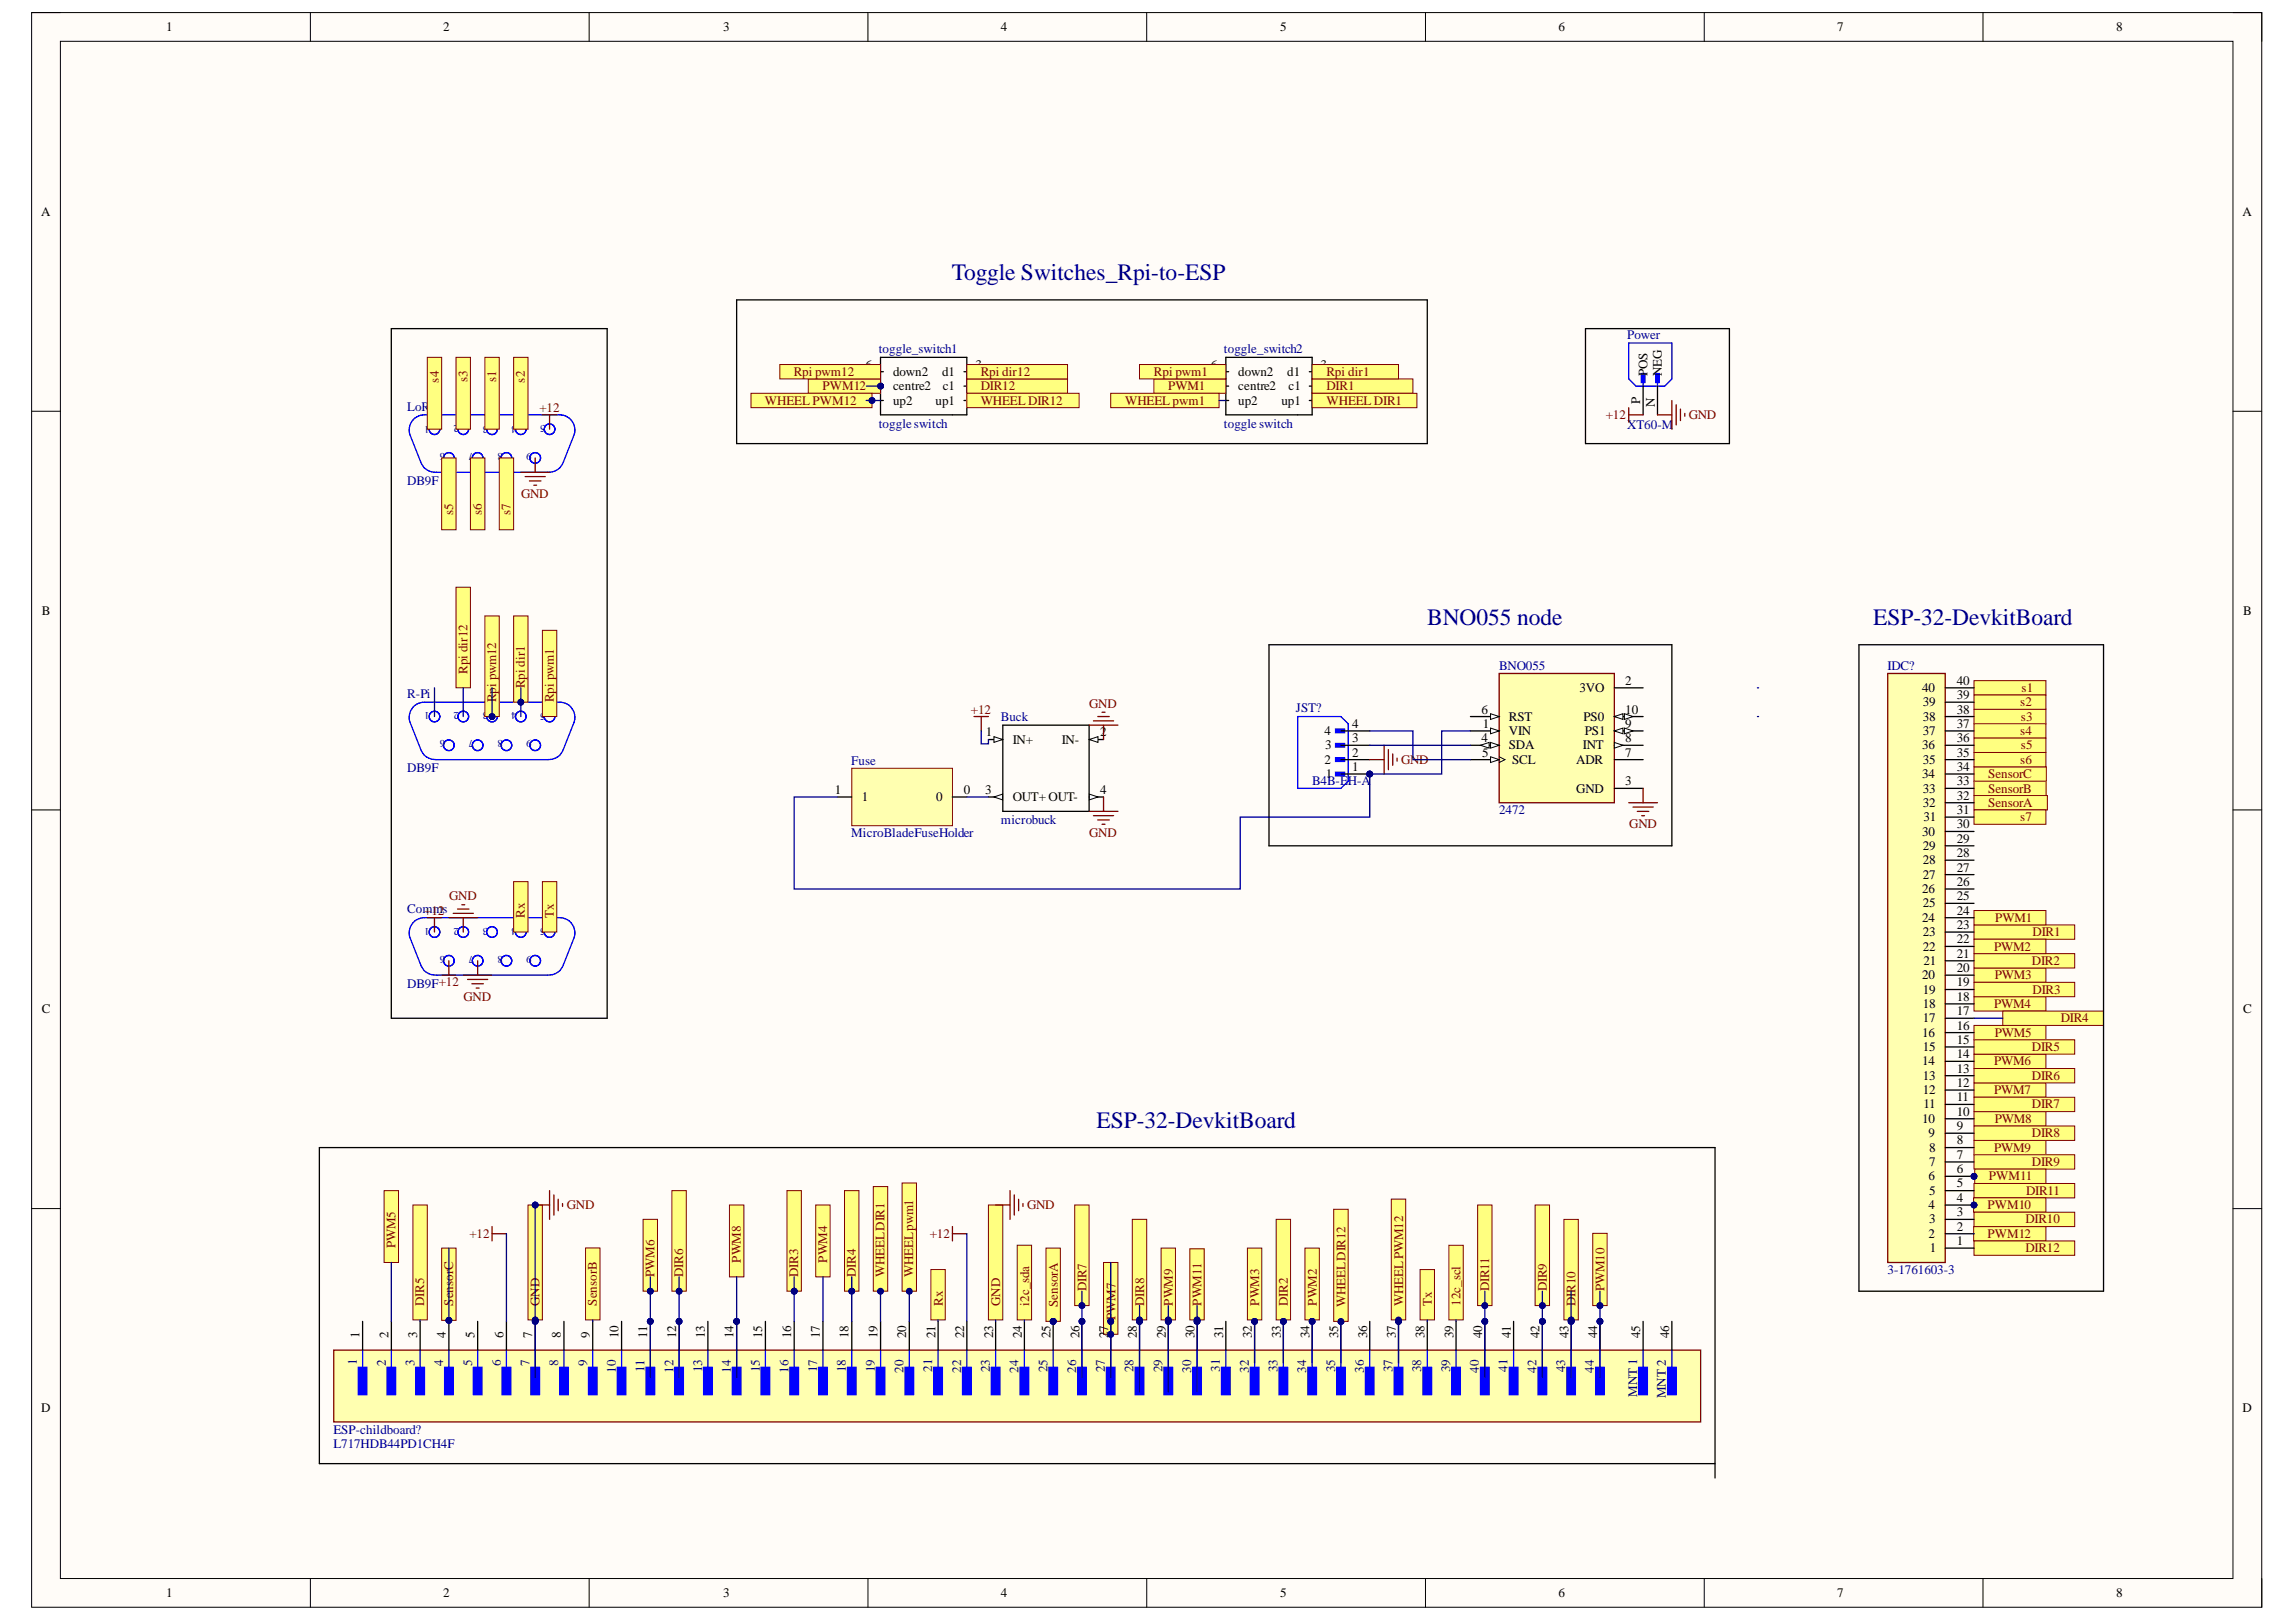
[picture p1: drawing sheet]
<svg xmlns="http://www.w3.org/2000/svg" width="297mm" height="210mm" viewBox="0 0 297 210" stroke-linecap="round" stroke-linejoin="round" font-family="sans-serif">
<defs><g id="words">
<g font-size="3" fill="#000080">
<text x="123.1" y="36.2">Toggle Switches_Rpi-to-ESP</text>
<text x="184.6" y="80.9">BNO055 node</text>
<text x="242.3" y="80.9">ESP-32-DevkitBoard</text>
<text x="141.8" y="146">ESP-32-DevkitBoard</text>
</g>
<g font-size="1.7">
<text x="21.5" y="4.1">1</text>
<text x="57.3" y="4.1">2</text>
<text x="93.5" y="4.1">3</text>
<text x="129.5" y="4.1">4</text>
<text x="165.6" y="4.1">5</text>
<text x="201.6" y="4.1">6</text>
<text x="237.7" y="4.1">7</text>
<text x="273.8" y="4.1">8</text>
<text x="5.3" y="28">A</text>
<text x="290.1" y="28">A</text>
<text x="112" y="47.7">6</text>
<text x="126.2" y="47.7">3</text>
<text x="156.6" y="47.7">6</text>
<text x="170.9" y="47.7">3</text>
<text x="112" y="51.5">4</text>
<text x="112.1" y="49.6">5</text>
<text x="115.5" y="52.4">up2</text>
<text x="115.5" y="50.5">centre2</text>
<text x="115.5" y="48.7">down2</text>
<text x="121" y="52.4">up1</text>
<text x="121.9" y="48.7">d1</text>
<text x="122" y="50.5">c1</text>
<text x="126.2" y="51.5">1</text>
<text x="126.2" y="49.6">2</text>
<text x="156.6" y="51.5">4</text>
<text x="156.7" y="49.6">5</text>
<text x="160.2" y="52.4">up2</text>
<text x="160.2" y="50.5">centre2</text>
<text x="160.2" y="48.7">down2</text>
<text x="165.8" y="52.4">up1</text>
<text x="166.5" y="48.7">d1</text>
<text x="166.7" y="50.5">c1</text>
<text x="170.9" y="51.5">1</text>
<text x="170.9" y="49.6">2</text>
<text x="212.2" y="52.3" transform="rotate(-90 212.2 52.3)">P</text>
<text x="213.1" y="48.7" transform="rotate(-90 213.1 48.7)">POS</text>
<text x="214.1" y="52.6" transform="rotate(-90 214.1 52.6)">N</text>
<text x="215" y="48.7" transform="rotate(-90 215 48.7)">NEG</text>
<text x="5.4" y="79.6">B</text>
<text x="290.2" y="79.6">B</text>
<text x="204.3" y="89.6">3VO</text>
<text x="210.3" y="88.6">2</text>
<text x="248.7" y="89.6">40</text>
<text x="253.2" y="88.6">40</text>
<text x="127.5" y="95.3">1</text>
<text x="142.3" y="95.3">2</text>
<text x="171.4" y="95.1">4</text>
<text x="174.9" y="94.2">4</text>
<text x="191.7" y="92.3">6</text>
<text x="191.8" y="94.2">1</text>
<text x="195.2" y="93.3">RST</text>
<text x="195.2" y="95.1">VIN</text>
<text x="204.9" y="93.3">PS0</text>
<text x="205" y="95.1">PS1</text>
<text x="210.3" y="92.3">10</text>
<text x="210.3" y="94.2">9</text>
<text x="248.8" y="95.1">37</text>
<text x="248.8" y="93.3">38</text>
<text x="248.8" y="91.4">39</text>
<text x="253.2" y="94.2">37</text>
<text x="253.2" y="92.3">38</text>
<text x="253.2" y="90.5">39</text>
<text x="131" y="96.2">IN+</text>
<text x="137.4" y="96.2">IN-</text>
<text x="171.4" y="98.8">2</text>
<text x="171.4" y="97">3</text>
<text x="171.5" y="100.7">1</text>
<text x="174.9" y="99.8">1</text>
<text x="174.9" y="97.9">2</text>
<text x="174.9" y="96.1">3</text>
<text x="191.7" y="96.1">4</text>
<text x="191.7" y="97.9">5</text>
<text x="195.2" y="97">SDA</text>
<text x="195.6" y="98.8">SCL</text>
<text x="203.9" y="98.8">ADR</text>
<text x="204.8" y="97">INT</text>
<text x="210.3" y="96.1">8</text>
<text x="210.3" y="97.9">7</text>
<text x="210.3" y="101.6">3</text>
<text x="248.7" y="100.7">34</text>
<text x="248.7" y="97">36</text>
<text x="248.8" y="98.8">35</text>
<text x="253.2" y="101.6">33</text>
<text x="253.2" y="99.8">34</text>
<text x="253.2" y="97.9">35</text>
<text x="253.2" y="96.1">36</text>
<text x="108" y="102.7">1</text>
<text x="111.5" y="103.7">1</text>
<text x="121.1" y="103.7">0</text>
<text x="124.7" y="102.7">0</text>
<text x="127.5" y="102.7">3</text>
<text x="131" y="103.7">OUT+ OUT-</text>
<text x="142.3" y="102.7">4</text>
<text x="203.9" y="102.6">GND</text>
<text x="248.8" y="104.4">32</text>
<text x="248.8" y="102.6">33</text>
<text x="248.8" y="106.3">31</text>
<text x="253.2" y="107.2">30</text>
<text x="253.2" y="105.3">31</text>
<text x="253.2" y="103.5">32</text>
<text x="248.7" y="108.1">30</text>
<text x="248.8" y="113.7">27</text>
<text x="248.8" y="111.9">28</text>
<text x="248.8" y="110">29</text>
<text x="253.2" y="112.8">27</text>
<text x="253.2" y="110.9">28</text>
<text x="253.2" y="109.1">29</text>
<text x="248.7" y="119.3">24</text>
<text x="248.7" y="115.6">26</text>
<text x="248.8" y="117.4">25</text>
<text x="253.2" y="118.4">24</text>
<text x="253.2" y="116.5">25</text>
<text x="253.2" y="114.6">26</text>
<text x="248.8" y="123">22</text>
<text x="248.8" y="121.1">23</text>
<text x="248.8" y="124.9">21</text>
<text x="253.2" y="125.8">20</text>
<text x="253.2" y="123.9">21</text>
<text x="253.2" y="122.1">22</text>
<text x="253.2" y="120.2">23</text>
<text x="5.4" y="131.1">C</text>
<text x="248.7" y="126.7">20</text>
<text x="248.8" y="130.4">18</text>
<text x="248.8" y="128.6">19</text>
<text x="253.2" y="131.4">17</text>
<text x="253.2" y="129.5">18</text>
<text x="253.2" y="127.7">19</text>
<text x="290.2" y="131.1">C</text>
<text x="248.7" y="137.9">14</text>
<text x="248.7" y="134.2">16</text>
<text x="248.8" y="136">15</text>
<text x="248.8" y="132.3">17</text>
<text x="253.2" y="136.9">14</text>
<text x="253.2" y="135.1">15</text>
<text x="253.2" y="133.2">16</text>
<text x="248.8" y="141.6">12</text>
<text x="248.8" y="139.7">13</text>
<text x="248.8" y="143.5">11</text>
<text x="253.2" y="142.5">11</text>
<text x="253.2" y="140.7">12</text>
<text x="253.2" y="138.8">13</text>
<text x="248.7" y="145.3">10</text>
<text x="249.5" y="147.2">9</text>
<text x="249.6" y="149">8</text>
<text x="253.2" y="150">7</text>
<text x="253.2" y="148.1">8</text>
<text x="253.2" y="146.2">9</text>
<text x="253.2" y="144.4">10</text>
<text x="249.5" y="152.7">6</text>
<text x="249.6" y="154.6">5</text>
<text x="249.6" y="150.9">7</text>
<text x="253.2" y="155.5">4</text>
<text x="253.2" y="153.7">5</text>
<text x="253.2" y="151.8">6</text>
<text x="249.5" y="160.2">2</text>
<text x="249.5" y="156.5">4</text>
<text x="249.6" y="158.3">3</text>
<text x="253.2" y="161.1">1</text>
<text x="253.2" y="159.2">2</text>
<text x="253.2" y="157.4">3</text>
<text x="249.7" y="162">1</text>
<text x="46.5" y="173.2" transform="rotate(-90 46.5 173.2)">1</text>
<text x="50.2" y="173.2" transform="rotate(-90 50.2 173.2)">2</text>
<text x="54" y="173.2" transform="rotate(-90 54 173.2)">3</text>
<text x="57.7" y="173.2" transform="rotate(-90 57.7 173.2)">4</text>
<text x="61.4" y="173.2" transform="rotate(-90 61.4 173.2)">5</text>
<text x="65.1" y="173.2" transform="rotate(-90 65.1 173.2)">6</text>
<text x="68.8" y="173.2" transform="rotate(-90 68.8 173.2)">7</text>
<text x="72.6" y="173.2" transform="rotate(-90 72.6 173.2)">8</text>
<text x="76.3" y="173.2" transform="rotate(-90 76.3 173.2)">9</text>
<text x="80" y="173.2" transform="rotate(-90 80 173.2)">10</text>
<text x="83.7" y="173.2" transform="rotate(-90 83.7 173.2)">11</text>
<text x="87.5" y="173.2" transform="rotate(-90 87.5 173.2)">12</text>
<text x="91.2" y="173.2" transform="rotate(-90 91.2 173.2)">13</text>
<text x="94.9" y="173.2" transform="rotate(-90 94.9 173.2)">14</text>
<text x="98.6" y="173.2" transform="rotate(-90 98.6 173.2)">15</text>
<text x="102.3" y="173.2" transform="rotate(-90 102.3 173.2)">16</text>
<text x="106.1" y="173.2" transform="rotate(-90 106.1 173.2)">17</text>
<text x="109.8" y="173.2" transform="rotate(-90 109.8 173.2)">18</text>
<text x="113.5" y="173.2" transform="rotate(-90 113.5 173.2)">19</text>
<text x="117.2" y="173.2" transform="rotate(-90 117.2 173.2)">20</text>
<text x="121" y="173.2" transform="rotate(-90 121 173.2)">21</text>
<text x="124.8" y="173.2" transform="rotate(-90 124.8 173.2)">22</text>
<text x="128.5" y="173.2" transform="rotate(-90 128.5 173.2)">23</text>
<text x="132.2" y="173.2" transform="rotate(-90 132.2 173.2)">24</text>
<text x="135.9" y="173.2" transform="rotate(-90 135.9 173.2)">25</text>
<text x="139.6" y="173.2" transform="rotate(-90 139.6 173.2)">26</text>
<text x="143.4" y="173.2" transform="rotate(-90 143.4 173.2)">27</text>
<text x="147.1" y="173.2" transform="rotate(-90 147.1 173.2)">28</text>
<text x="150.8" y="173.2" transform="rotate(-90 150.8 173.2)">29</text>
<text x="154.5" y="173.2" transform="rotate(-90 154.5 173.2)">30</text>
<text x="158.3" y="173.2" transform="rotate(-90 158.3 173.2)">31</text>
<text x="162" y="173.2" transform="rotate(-90 162 173.2)">32</text>
<text x="165.7" y="173.2" transform="rotate(-90 165.7 173.2)">33</text>
<text x="169.4" y="173.2" transform="rotate(-90 169.4 173.2)">34</text>
<text x="173.1" y="173.2" transform="rotate(-90 173.1 173.2)">35</text>
<text x="176.9" y="173.2" transform="rotate(-90 176.9 173.2)">36</text>
<text x="180.6" y="173.2" transform="rotate(-90 180.6 173.2)">37</text>
<text x="184.3" y="173.2" transform="rotate(-90 184.3 173.2)">38</text>
<text x="188" y="173.2" transform="rotate(-90 188 173.2)">39</text>
<text x="191.7" y="173.2" transform="rotate(-90 191.7 173.2)">40</text>
<text x="195.5" y="173.2" transform="rotate(-90 195.5 173.2)">41</text>
<text x="199.2" y="173.2" transform="rotate(-90 199.2 173.2)">42</text>
<text x="202.9" y="173.2" transform="rotate(-90 202.9 173.2)">43</text>
<text x="206.6" y="173.2" transform="rotate(-90 206.6 173.2)">44</text>
<text x="212.2" y="173.2" transform="rotate(-90 212.2 173.2)">45</text>
<text x="215.9" y="173.2" transform="rotate(-90 215.9 173.2)">46</text>
<text x="5.3" y="182.7">D</text>
<text x="290.1" y="182.7">D</text>
<text x="21.5" y="206.6">1</text>
<text x="57.3" y="206.6">2</text>
<text x="93.5" y="206.6">3</text>
<text x="129.5" y="206.6">4</text>
<text x="165.6" y="206.6">5</text>
<text x="201.6" y="206.6">6</text>
<text x="237.7" y="206.6">7</text>
<text x="273.8" y="206.6">8</text>
</g>
<g font-size="1.7" fill="#000080">
<text x="113.7" y="45.7">toggle_switch1</text>
<text x="158.3" y="45.7">toggle_switch2</text>
<text x="210.5" y="43.8">Power</text>
<text x="52.7" y="53.1">LoR</text>
<text x="113.7" y="55.3">toggleswitch</text>
<text x="158.3" y="55.3">toggleswitch</text>
<text x="210.5" y="55.5">XT60-M</text>
<text x="52.7" y="62.8">DB9F</text>
<text x="193.9" y="86.8">BNO055</text>
<text x="244.2" y="86.8">IDC?</text>
<text x="52.7" y="90.3">R-Pi</text>
<text x="129.5" y="93.3">Buck</text>
<text x="167.6" y="92.2">JST?</text>
<text x="52.7" y="99.9">DB9F</text>
<text x="110.1" y="99">Fuse</text>
<text x="169.8" y="101.6">B4B-EH-A</text>
<text x="129.5" y="106.6">microbuck</text>
<text x="193.9" y="105.3">2472</text>
<text x="110.1" y="108.3">MicroBladeFuseHolder</text>
<text x="52.7" y="118.2">Comms</text>
<text x="52.7" y="127.8">DB9F+12</text>
<text x="244.2" y="164.8">3-1761603-3</text>
<text x="46.2" y="176.7" transform="rotate(-90 46.2 176.7)">1</text>
<text x="49.9" y="176.8" transform="rotate(-90 49.9 176.8)">2</text>
<text x="53.6" y="176.7" transform="rotate(-90 53.6 176.7)">3</text>
<text x="57.3" y="176.8" transform="rotate(-90 57.3 176.8)">4</text>
<text x="61.1" y="176.7" transform="rotate(-90 61.1 176.7)">5</text>
<text x="64.8" y="176.8" transform="rotate(-90 64.8 176.8)">6</text>
<text x="68.5" y="176.8" transform="rotate(-90 68.5 176.8)">7</text>
<text x="72.2" y="176.7" transform="rotate(-90 72.2 176.7)">8</text>
<text x="76" y="176.8" transform="rotate(-90 76 176.8)">9</text>
<text x="79.7" y="177.7" transform="rotate(-90 79.7 177.7)">10</text>
<text x="83.4" y="177.5" transform="rotate(-90 83.4 177.5)">11</text>
<text x="87.1" y="177.7" transform="rotate(-90 87.1 177.7)">12</text>
<text x="90.8" y="177.6" transform="rotate(-90 90.8 177.6)">13</text>
<text x="94.6" y="177.7" transform="rotate(-90 94.6 177.7)">14</text>
<text x="98.3" y="177.6" transform="rotate(-90 98.3 177.6)">15</text>
<text x="102" y="177.7" transform="rotate(-90 102 177.7)">16</text>
<text x="105.7" y="177.6" transform="rotate(-90 105.7 177.6)">17</text>
<text x="109.4" y="177.6" transform="rotate(-90 109.4 177.6)">18</text>
<text x="113.2" y="177.6" transform="rotate(-90 113.2 177.6)">19</text>
<text x="116.9" y="177.7" transform="rotate(-90 116.9 177.7)">20</text>
<text x="120.6" y="177.5" transform="rotate(-90 120.6 177.5)">21</text>
<text x="124.3" y="177.7" transform="rotate(-90 124.3 177.7)">22</text>
<text x="128.1" y="177.6" transform="rotate(-90 128.1 177.6)">23</text>
<text x="131.8" y="177.7" transform="rotate(-90 131.8 177.7)">24</text>
<text x="135.5" y="177.6" transform="rotate(-90 135.5 177.6)">25</text>
<text x="139.2" y="177.7" transform="rotate(-90 139.2 177.7)">26</text>
<text x="142.9" y="177.6" transform="rotate(-90 142.9 177.6)">27</text>
<text x="146.7" y="177.6" transform="rotate(-90 146.7 177.6)">28</text>
<text x="150.4" y="177.6" transform="rotate(-90 150.4 177.6)">29</text>
<text x="154.1" y="177.7" transform="rotate(-90 154.1 177.7)">30</text>
<text x="157.8" y="177.5" transform="rotate(-90 157.8 177.5)">31</text>
<text x="161.5" y="177.7" transform="rotate(-90 161.5 177.7)">32</text>
<text x="165.3" y="177.6" transform="rotate(-90 165.3 177.6)">33</text>
<text x="169" y="177.7" transform="rotate(-90 169 177.7)">34</text>
<text x="172.7" y="177.6" transform="rotate(-90 172.7 177.6)">35</text>
<text x="176.4" y="177.7" transform="rotate(-90 176.4 177.7)">36</text>
<text x="180.2" y="177.6" transform="rotate(-90 180.2 177.6)">37</text>
<text x="183.9" y="177.6" transform="rotate(-90 183.9 177.6)">38</text>
<text x="187.6" y="177.6" transform="rotate(-90 187.6 177.6)">39</text>
<text x="191.3" y="177.7" transform="rotate(-90 191.3 177.7)">40</text>
<text x="195" y="177.5" transform="rotate(-90 195 177.5)">41</text>
<text x="198.8" y="177.7" transform="rotate(-90 198.8 177.7)">42</text>
<text x="202.5" y="177.6" transform="rotate(-90 202.5 177.6)">43</text>
<text x="206.2" y="177.7" transform="rotate(-90 206.2 177.7)">44</text>
<text x="43.1" y="185.5">ESP-childboard?</text>
<text x="211.8" y="180.8" transform="rotate(-90 211.8 180.8)">MNT 1</text>
<text x="215.5" y="181" transform="rotate(-90 215.5 181)">MNT 2</text>
<text x="43.1" y="187.4">L717HDB44PD1CH4F</text>
</g>
<g font-size="1.7" fill="#800000">
<text x="56.8" y="49.5" transform="rotate(-90 56.8 49.5)">s4</text>
<text x="60.5" y="49.4" transform="rotate(-90 60.5 49.4)">s3</text>
<text x="64.2" y="49.4" transform="rotate(-90 64.2 49.4)">s1</text>
<text x="67.9" y="49.5" transform="rotate(-90 67.9 49.5)">s2</text>
<text x="69.8" y="53.3">+12</text>
<text x="99" y="52.4">WHEEL PWM12</text>
<text x="102.7" y="48.7">Rpi pwm12</text>
<text x="106.4" y="50.5">PWM12</text>
<text x="126.9" y="50.5">DIR12</text>
<text x="126.9" y="52.4">WHEEL DIR12</text>
<text x="126.9" y="48.7">Rpi dir12</text>
<text x="145.6" y="52.4">WHEEL pwm1</text>
<text x="149.3" y="48.7">Rpi pwm1</text>
<text x="151.1" y="50.5">PWM1</text>
<text x="171.6" y="50.5">DIR1</text>
<text x="171.6" y="52.4">WHEEL DIR1</text>
<text x="171.6" y="48.7">Rpi dir1</text>
<text x="207.7" y="54.2">+12</text>
<text x="218.5" y="54.2">GND</text>
<text x="67.4" y="64.5">GND</text>
<text x="58.6" y="66.7" transform="rotate(-90 58.6 66.7)">s5</text>
<text x="62.3" y="66.7" transform="rotate(-90 62.3 66.7)">s6</text>
<text x="66.1" y="66.7" transform="rotate(-90 66.1 66.7)">s7</text>
<text x="60.5" y="87.2" transform="rotate(-90 60.5 87.2)">Rpi dir12</text>
<text x="67.9" y="89" transform="rotate(-90 67.9 89)">Rpi dir1</text>
<text x="261.5" y="89.6">s1</text>
<text x="64.2" y="90.9" transform="rotate(-90 64.2 90.9)">Rpi pwm12</text>
<text x="71.6" y="90.9" transform="rotate(-90 71.6 90.9)">Rpi pwm1</text>
<text x="125.6" y="92.3">+12</text>
<text x="140.9" y="91.6">GND</text>
<text x="261.4" y="91.4">s2</text>
<text x="261.4" y="95.1">s4</text>
<text x="261.4" y="93.3">s3</text>
<text x="181.3" y="98.8">GND</text>
<text x="257.2" y="100.7">SensorC</text>
<text x="261.4" y="98.8">s6</text>
<text x="261.4" y="97">s5</text>
<text x="210.8" y="107.2">GND</text>
<text x="257.2" y="102.6">SensorB</text>
<text x="257.2" y="104.4">SensorA</text>
<text x="261.4" y="106.3">s7</text>
<text x="140.9" y="108.3">GND</text>
<text x="54.9" y="118.4">+12</text>
<text x="58.1" y="116.5">GND</text>
<text x="67.9" y="118.8" transform="rotate(-90 67.9 118.8)">Rx</text>
<text x="71.6" y="118.8" transform="rotate(-90 71.6 118.8)">Tx</text>
<text x="258.1" y="119.3">PWM1</text>
<text x="258" y="123">PWM2</text>
<text x="262.9" y="124.9">DIR2</text>
<text x="263" y="121.1">DIR1</text>
<text x="60" y="129.5">GND</text>
<text x="258" y="130.4">PWM4</text>
<text x="258.1" y="126.7">PWM3</text>
<text x="263" y="128.6">DIR3</text>
<text x="258" y="137.9">PWM6</text>
<text x="258.1" y="134.2">PWM5</text>
<text x="262.9" y="136">DIR5</text>
<text x="266.6" y="132.3">DIR4</text>
<text x="258" y="141.6">PWM7</text>
<text x="262.9" y="143.5">DIR7</text>
<text x="262.9" y="139.7">DIR6</text>
<text x="258" y="149">PWM9</text>
<text x="258.1" y="145.3">PWM8</text>
<text x="262.9" y="147.2">DIR8</text>
<text x="257.3" y="152.7">PWM11</text>
<text x="262.1" y="154.6">DIR11</text>
<text x="262.9" y="150.9">DIR9</text>
<text x="51.2" y="161.5" transform="rotate(-90 51.2 161.5)">PWM5</text>
<text x="60.7" y="160.2">+12</text>
<text x="73.3" y="156.5">GND</text>
<text x="120.3" y="160.2">+12</text>
<text x="132.9" y="156.5">GND</text>
<text x="257.1" y="160.2">PWM12</text>
<text x="257.1" y="156.5">PWM10</text>
<text x="262" y="158.3">DIR10</text>
<text x="84.7" y="165.2" transform="rotate(-90 84.7 165.2)">PWM6</text>
<text x="88.4" y="165.2" transform="rotate(-90 88.4 165.2)">DIR6</text>
<text x="95.8" y="163.4" transform="rotate(-90 95.8 163.4)">PWM8</text>
<text x="103.3" y="165.2" transform="rotate(-90 103.3 165.2)">DIR3</text>
<text x="107" y="163.4" transform="rotate(-90 107 163.4)">PWM4</text>
<text x="110.7" y="165.2" transform="rotate(-90 110.7 165.2)">DIR4</text>
<text x="114.4" y="165.2" transform="rotate(-90 114.4 165.2)">WHEELDIR1</text>
<text x="118.2" y="165.2" transform="rotate(-90 118.2 165.2)">WHEELpwm1</text>
<text x="140.6" y="167.1" transform="rotate(-90 140.6 167.1)">DIR7</text>
<text x="192.7" y="167.1" transform="rotate(-90 192.7 167.1)">DIR11</text>
<text x="200.1" y="167.1" transform="rotate(-90 200.1 167.1)">DIR9</text>
<text x="207.6" y="167.1" transform="rotate(-90 207.6 167.1)">PWM10</text>
<text x="262" y="162">DIR12</text>
<text x="54.9" y="169" transform="rotate(-90 54.9 169)">DIR5</text>
<text x="58.6" y="169" transform="rotate(-90 58.6 169)">SensorC</text>
<text x="69.8" y="169" transform="rotate(-90 69.8 169)">GND</text>
<text x="77.2" y="169" transform="rotate(-90 77.2 169)">SensorB</text>
<text x="122" y="169" transform="rotate(-90 122 169)">Rx</text>
<text x="129.4" y="169" transform="rotate(-90 129.4 169)">GND</text>
<text x="133.1" y="169" transform="rotate(-90 133.1 169)">i2c_sda</text>
<text x="136.9" y="169.1" transform="rotate(-90 136.9 169.1)">SensorA</text>
<text x="144.3" y="170.8" transform="rotate(-90 144.3 170.8)">PWM7</text>
<text x="148" y="169" transform="rotate(-90 148 169)">DIR8</text>
<text x="151.7" y="169" transform="rotate(-90 151.7 169)">PWM9</text>
<text x="155.5" y="169" transform="rotate(-90 155.5 169)">PWM11</text>
<text x="162.9" y="169" transform="rotate(-90 162.9 169)">PWM3</text>
<text x="166.6" y="169" transform="rotate(-90 166.6 169)">DIR2</text>
<text x="170.3" y="169" transform="rotate(-90 170.3 169)">PWM2</text>
<text x="174.1" y="169.1" transform="rotate(-90 174.1 169.1)">WHEELDIR12</text>
<text x="181.5" y="169" transform="rotate(-90 181.5 169)">WHEELPWM12</text>
<text x="185.2" y="169" transform="rotate(-90 185.2 169)">Tx</text>
<text x="189" y="169" transform="rotate(-90 189 169)">12c_scl</text>
<text x="203.8" y="169" transform="rotate(-90 203.8 169)">DIR10</text>
</g>
<g font-size="1.4" fill="#000080">
<text x="55.6" y="55.1" transform="rotate(-180 55.6 55.1)">1</text>
<text x="57.6" y="58.6" transform="rotate(-180 57.6 58.6)">6</text>
<text x="59.4" y="55" transform="rotate(-180 59.4 55)">2</text>
<text x="61.3" y="58.6" transform="rotate(-180 61.3 58.6)">7</text>
<text x="63.1" y="55.1" transform="rotate(-180 63.1 55.1)">3</text>
<text x="65" y="58.6" transform="rotate(-180 65 58.6)">8</text>
<text x="66.8" y="55.1" transform="rotate(-180 66.8 55.1)">4</text>
<text x="68.8" y="58.6" transform="rotate(-180 68.8 58.6)">9</text>
<text x="70.5" y="55" transform="rotate(-180 70.5 55)">5</text>
<text x="55.6" y="92.2" transform="rotate(-180 55.6 92.2)">1</text>
<text x="57.6" y="95.8" transform="rotate(-180 57.6 95.8)">6</text>
<text x="59.4" y="92.2" transform="rotate(-180 59.4 92.2)">2</text>
<text x="61.3" y="95.8" transform="rotate(-180 61.3 95.8)">7</text>
<text x="63.1" y="92.2" transform="rotate(-180 63.1 92.2)">3</text>
<text x="65" y="95.8" transform="rotate(-180 65 95.8)">8</text>
<text x="66.8" y="92.2" transform="rotate(-180 66.8 92.2)">4</text>
<text x="68.8" y="95.8" transform="rotate(-180 68.8 95.8)">9</text>
<text x="70.5" y="92.3" transform="rotate(-180 70.5 92.3)">5</text>
<text x="55.6" y="120" transform="rotate(-180 55.6 120)">1</text>
<text x="57.6" y="123.7" transform="rotate(-180 57.6 123.7)">6</text>
<text x="59.4" y="120.1" transform="rotate(-180 59.4 120.1)">2</text>
<text x="61.3" y="123.7" transform="rotate(-180 61.3 123.7)">7</text>
<text x="63.1" y="120" transform="rotate(-180 63.1 120)">3</text>
<text x="65" y="123.7" transform="rotate(-180 65 123.7)">8</text>
<text x="66.8" y="120" transform="rotate(-180 66.8 120)">4</text>
<text x="68.8" y="123.7" transform="rotate(-180 68.8 123.7)">9</text>
<text x="70.5" y="120.1" transform="rotate(-180 70.5 120.1)">5</text>
</g>
</g></defs>
<path d="M4.1 1.6h288.5v206.4h-288.5z" fill-rule="evenodd" fill="#fffcf8"/>
<path d="M4.1 1.6h288.5v206.4h-288.5z" fill="none" stroke="#000" stroke-width=".13"/>
<path d="M7.8 5.3h281.1v199h-281.1z" fill-rule="evenodd" fill="#fffcf8"/>
<g fill="none" stroke="#000" stroke-width=".13">
<path d="M4.1 1.6h3.7M7.8 5.3h281.1v199h-281.1zM40.2 1.6v3.7M76.2 1.6v3.7M112.3 1.6v3.7M148.3 1.6v3.7M184.4 1.6v3.7M220.5 1.6v3.7M256.5 1.6v3.7M288.9 1.6h3.7v3.7M4.1 53.2h3.7M288.9 53.2h3.7"/>
<path d="M4.1 104.8h3.7M288.9 104.8h3.7M4.1 156.4h3.7M288.9 156.4h3.7M40.2 204.3v3.7M76.2 204.3v3.7M112.3 204.3v3.7M148.4 204.3v3.7M184.4 204.3v3.7M220.5 204.3v3.7M256.5 204.3v3.7M292.6 204.3v3.7"/>
</g>
<path d="M255.3 158.7h9.4v1.9h-9.4z" fill-rule="evenodd" fill="#ffff80"/>
<path d="M255.3 158.7h9.4v1.9h-9.4z" fill="none" stroke="#800000" stroke-width=".13"/>
<path d="M255.4 147.6h9.3v1.8h-9.3z" fill-rule="evenodd" fill="#ffff80"/>
<path d="M255.4 147.6h9.3v1.8h-9.3z" fill="none" stroke="#800000" stroke-width=".13"/>
<path d="M255.4 143.9h9.3v1.8h-9.3z" fill-rule="evenodd" fill="#ffff80"/>
<path d="M255.4 143.9h9.3v1.8h-9.3z" fill="none" stroke="#800000" stroke-width=".13"/>
<path d="M255.4 140.1h9.3v1.9h-9.3z" fill-rule="evenodd" fill="#ffff80"/>
<path d="M255.4 140.1h9.3v1.9h-9.3z" fill="none" stroke="#800000" stroke-width=".13"/>
<path d="M255.4 136.4h9.3v1.9h-9.3z" fill-rule="evenodd" fill="#ffff80"/>
<path d="M255.4 136.4h9.3v1.9h-9.3z" fill="none" stroke="#800000" stroke-width=".13"/>
<path d="M255.4 132.7h9.3v1.9h-9.3z" fill-rule="evenodd" fill="#ffff80"/>
<path d="M255.4 132.7h9.3v1.9h-9.3z" fill="none" stroke="#800000" stroke-width=".13"/>
<path d="M255.4 129h9.3v1.8h-9.3z" fill-rule="evenodd" fill="#ffff80"/>
<path d="M255.4 129h9.3v1.8h-9.3z" fill="none" stroke="#800000" stroke-width=".13"/>
<path d="M255.4 125.3h9.3v1.8h-9.3z" fill-rule="evenodd" fill="#ffff80"/>
<path d="M255.4 125.3h9.3v1.8h-9.3z" fill="none" stroke="#800000" stroke-width=".13"/>
<path d="M255.4 149.4h13v1.9h-13z" fill-rule="evenodd" fill="#ffff80"/>
<path d="M255.4 149.4h13v1.9h-13z" fill="none" stroke="#800000" stroke-width=".13"/>
<path d="M255.4 145.7h13v1.9h-13z" fill-rule="evenodd" fill="#ffff80"/>
<path d="M255.4 145.7h13v1.9h-13z" fill="none" stroke="#800000" stroke-width=".13"/>
<path d="M255.4 142h13v1.9h-13z" fill-rule="evenodd" fill="#ffff80"/>
<path d="M255.4 142h13v1.9h-13z" fill="none" stroke="#800000" stroke-width=".13"/>
<path d="M255.4 138.3h13v1.8h-13z" fill-rule="evenodd" fill="#ffff80"/>
<path d="M255.4 138.3h13v1.8h-13z" fill="none" stroke="#800000" stroke-width=".13"/>
<path d="M255.4 134.6h13v1.8h-13z" fill-rule="evenodd" fill="#ffff80"/>
<path d="M255.4 134.6h13v1.8h-13z" fill="none" stroke="#800000" stroke-width=".13"/>
<path d="M259.1 130.8h13v1.9h-13z" fill-rule="evenodd" fill="#ffff80"/>
<path d="M259.1 130.8h13v1.9h-13z" fill="none" stroke="#800000" stroke-width=".13"/>
<path d="M255.4 127.1h13v1.9h-13z" fill-rule="evenodd" fill="#ffff80"/>
<path d="M255.4 127.1h13v1.9h-13z" fill="none" stroke="#800000" stroke-width=".13"/>
<path d="M255.4 123.4h13v1.9h-13z" fill-rule="evenodd" fill="#ffff80"/>
<path d="M255.4 123.4h13v1.9h-13z" fill="none" stroke="#800000" stroke-width=".13"/>
<path d="M255.4 119.7h13v1.8h-13z" fill-rule="evenodd" fill="#ffff80"/>
<path d="M255.4 119.7h13v1.8h-13z" fill="none" stroke="#800000" stroke-width=".13"/>
<path d="M255.5 151.3h9.2v1.9h-9.2z" fill-rule="evenodd" fill="#ffff80"/>
<path d="M255.5 151.3h9.2v1.9h-9.2z" fill="none" stroke="#800000" stroke-width=".13"/>
<path d="M255.4 153.2h13v1.8h-13z" fill-rule="evenodd" fill="#ffff80"/>
<path d="M255.4 153.2h13v1.8h-13z" fill="none" stroke="#800000" stroke-width=".13"/>
<path d="M255.3 155h9.4v1.9h-9.4z" fill-rule="evenodd" fill="#ffff80"/>
<path d="M255.3 155h9.4v1.9h-9.4z" fill="none" stroke="#800000" stroke-width=".13"/>
<path d="M255.4 156.9h13v1.8h-13z" fill-rule="evenodd" fill="#ffff80"/>
<path d="M255.4 156.9h13v1.8h-13z" fill="none" stroke="#800000" stroke-width=".13"/>
<path d="M168.8 161.5h1.9v9.3h-1.9z" fill-rule="evenodd" fill="#ffff80"/>
<path d="M168.8 161.5h1.9v9.3h-1.9z" fill="none" stroke="#800000" stroke-width=".13"/>
<path d="M165.1 157.8h1.9v13h-1.9z" fill-rule="evenodd" fill="#ffff80"/>
<path d="M165.1 157.8h1.9v13h-1.9z" fill="none" stroke="#800000" stroke-width=".13"/>
<path d="M161.4 161.5h1.8v9.3h-1.8z" fill-rule="evenodd" fill="#ffff80"/>
<path d="M161.4 161.5h1.8v9.3h-1.8z" fill="none" stroke="#800000" stroke-width=".13"/>
<path d="M105.5 155.9h1.9v9.3h-1.9z" fill-rule="evenodd" fill="#ffff80"/>
<path d="M105.5 155.9h1.9v9.3h-1.9z" fill="none" stroke="#800000" stroke-width=".13"/>
<path d="M109.3 154.1h1.8v13h-1.8z" fill-rule="evenodd" fill="#ffff80"/>
<path d="M109.3 154.1h1.8v13h-1.8z" fill="none" stroke="#800000" stroke-width=".13"/>
<circle cx="110.2" cy="167.1" r=".37" fill="#000080"/>
<circle cx="110.2" cy="167.1" r=".37" fill="none" stroke="#000080" stroke-width=".13"/>
<path d="M101.8 154.1h1.9v13h-1.9z" fill-rule="evenodd" fill="#ffff80"/>
<path d="M101.8 154.1h1.9v13h-1.9z" fill="none" stroke="#800000" stroke-width=".13"/>
<circle cx="102.7" cy="167.1" r=".37" fill="#000080"/>
<circle cx="102.7" cy="167.1" r=".37" fill="none" stroke="#000080" stroke-width=".13"/>
<path d="M53.4 155.9h1.9v14.9h-1.9z" fill-rule="evenodd" fill="#ffff80"/>
<path d="M53.4 155.9h1.9v14.9h-1.9z" fill="none" stroke="#800000" stroke-width=".13"/>
<path d="M49.7 154.1h1.9v9.3h-1.9z" fill-rule="evenodd" fill="#ffff80"/>
<path d="M49.7 154.1h1.9v9.3h-1.9z" fill="none" stroke="#800000" stroke-width=".13"/>
<path d="M206.1 159.6h1.8v9.4h-1.8z" fill-rule="evenodd" fill="#ffff80"/>
<path d="M206.1 159.6h1.8v9.4h-1.8z" fill="none" stroke="#800000" stroke-width=".13"/>
<circle cx="207" cy="169" r=".37" fill="#000080"/>
<circle cx="207" cy="169" r=".37" fill="none" stroke="#000080" stroke-width=".13"/>
<path d="M202.3 157.8h1.9v13h-1.9z" fill-rule="evenodd" fill="#ffff80"/>
<path d="M202.3 157.8h1.9v13h-1.9z" fill="none" stroke="#800000" stroke-width=".13"/>
<circle cx="203.3" cy="170.8" r=".37" fill="#000080"/>
<circle cx="203.3" cy="170.8" r=".37" fill="none" stroke="#000080" stroke-width=".13"/>
<path d="M191.2 155.9h1.8v13.1h-1.8z" fill-rule="evenodd" fill="#ffff80"/>
<path d="M191.2 155.9h1.8v13.1h-1.8z" fill="none" stroke="#800000" stroke-width=".13"/>
<circle cx="192.1" cy="169" r=".37" fill="#000080"/>
<circle cx="192.1" cy="169" r=".37" fill="none" stroke="#000080" stroke-width=".13"/>
<path d="M150.2 161.5h1.9v9.3h-1.9z" fill-rule="evenodd" fill="#ffff80"/>
<path d="M150.2 161.5h1.9v9.3h-1.9z" fill="none" stroke="#800000" stroke-width=".13"/>
<circle cx="151.1" cy="170.8" r=".37" fill="#000080"/>
<circle cx="151.1" cy="170.8" r=".37" fill="none" stroke="#000080" stroke-width=".13"/>
<path d="M146.5 157.8h1.8v13h-1.8z" fill-rule="evenodd" fill="#ffff80"/>
<path d="M146.5 157.8h1.8v13h-1.8z" fill="none" stroke="#800000" stroke-width=".13"/>
<circle cx="147.4" cy="170.8" r=".37" fill="#000080"/>
<circle cx="147.4" cy="170.8" r=".37" fill="none" stroke="#000080" stroke-width=".13"/>
<path d="M139 155.9h1.9v13.1h-1.9z" fill-rule="evenodd" fill="#ffff80"/>
<path d="M139 155.9h1.9v13.1h-1.9z" fill="none" stroke="#800000" stroke-width=".13"/>
<circle cx="140" cy="169" r=".37" fill="#000080"/>
<circle cx="140" cy="169" r=".37" fill="none" stroke="#000080" stroke-width=".13"/>
<path d="M83.2 157.8h1.9v9.3h-1.9z" fill-rule="evenodd" fill="#ffff80"/>
<path d="M83.2 157.8h1.9v9.3h-1.9z" fill="none" stroke="#800000" stroke-width=".13"/>
<circle cx="84.1" cy="167.1" r=".37" fill="#000080"/>
<circle cx="84.1" cy="167.1" r=".37" fill="none" stroke="#000080" stroke-width=".13"/>
<path d="M86.9 154.1h1.9v13h-1.9z" fill-rule="evenodd" fill="#ffff80"/>
<path d="M86.9 154.1h1.9v13h-1.9z" fill="none" stroke="#800000" stroke-width=".13"/>
<circle cx="87.9" cy="167.1" r=".37" fill="#000080"/>
<circle cx="87.9" cy="167.1" r=".37" fill="none" stroke="#000080" stroke-width=".13"/>
<g fill="none" stroke="#00f" stroke-width=".17">
<path d="M53.4 119.4l.8-.5 .7-.1h17.6a1.97 1.97 0 0 1 1.8 2.6l-1.4 3.5a2 2 0 0 1-2.1 1.3h-14.3a1.99 1.99 0 0 1-2.1-1.3l-1.4-3.5a1.91 1.91 0 0 1 .4-2z"/>
<circle cx="56.2" cy="120.6" r=".69"/>
<circle cx="58.1" cy="124.3" r=".69"/>
<circle cx="59.9" cy="120.6" r=".69"/>
<circle cx="61.8" cy="124.3" r=".69"/>
<circle cx="63.7" cy="120.6" r=".69"/>
<circle cx="65.5" cy="124.3" r=".69"/>
<circle cx="67.4" cy="120.6" r=".69"/>
<circle cx="69.2" cy="124.3" r=".69"/>
<circle cx="71.1" cy="120.6" r=".69"/>
</g>
<circle cx="63.7" cy="92.7" r=".37" fill="#000080"/>
<circle cx="63.7" cy="92.7" r=".37" fill="none" stroke="#000080" stroke-width=".13"/>
<g fill="none" stroke="#00f" stroke-width=".17">
<path d="M53.4 91.5l.8-.5 .7-.1h17.6a1.98 1.98 0 0 1 1.8 2.6l-1.4 3.5a2 2 0 0 1-2.1 1.3h-14.3a1.98 1.98 0 0 1-2.1-1.3l-1.4-3.5a1.91 1.91 0 0 1 .4-2z"/>
<circle cx="56.2" cy="92.7" r=".69"/>
<circle cx="58.1" cy="96.4" r=".69"/>
<circle cx="59.9" cy="92.7" r=".69"/>
<circle cx="61.8" cy="96.4" r=".69"/>
<circle cx="63.7" cy="92.7" r=".69"/>
<circle cx="65.5" cy="96.4" r=".69"/>
<circle cx="67.4" cy="92.7" r=".69"/>
<circle cx="69.2" cy="96.4" r=".69"/>
<circle cx="71.1" cy="92.7" r=".69"/>
</g>
<circle cx="63.7" cy="92.7" r=".37" fill="#000080"/>
<circle cx="63.7" cy="92.7" r=".37" fill="none" stroke="#000080" stroke-width=".13"/>
<path d="M158.6 46.2h11.2v7.5h-11.2zM158.6 51.8h.4M158.6 50h.4M158.6 48.1h.4M169.4 51.8h.4M169.4 50h.4M169.4 48.1h.4" fill="none" stroke="#000" stroke-width=".17"/>
<circle cx="113.9" cy="50" r=".37" fill="#000080"/>
<circle cx="113.9" cy="50" r=".37" fill="none" stroke="#000080" stroke-width=".13"/>
<path d="M113.9 46.2h11.2v7.5h-11.2zM113.9 51.8h.4M113.9 50h.4M124.7 51.8h.4M124.7 50h.4M124.7 48.1h.4" fill="none" stroke="#000" stroke-width=".17"/>
<circle cx="113.9" cy="50" r=".37" fill="#000080"/>
<circle cx="113.9" cy="50" r=".37" fill="none" stroke="#000080" stroke-width=".13"/>
<path d="M113.9 48.1h.4" fill="none" stroke="#000" stroke-width=".17"/>
<path d="M125.1 49h13v1.9h-13z" fill-rule="evenodd" fill="#ffff80"/>
<path d="M125.1 49h13v1.9h-13z" fill="none" stroke="#800000" stroke-width=".13"/>
<path d="M169.8 49h13v1.9h-13z" fill-rule="evenodd" fill="#ffff80"/>
<path d="M169.8 49h13v1.9h-13z" fill="none" stroke="#800000" stroke-width=".13"/>
<path d="M255.4 160.6h13v1.8h-13z" fill-rule="evenodd" fill="#ffff80"/>
<path d="M255.4 160.6h13v1.8h-13z" fill="none" stroke="#800000" stroke-width=".13"/>
<path d="M149.3 49h9.3v1.9h-9.3z" fill-rule="evenodd" fill="#ffff80"/>
<path d="M149.3 49h9.3v1.9h-9.3z" fill="none" stroke="#800000" stroke-width=".13"/>
<path d="M104.6 49h9.3v1.9h-9.3z" fill-rule="evenodd" fill="#ffff80"/>
<path d="M104.6 49h9.3v1.9h-9.3z" fill="none" stroke="#800000" stroke-width=".13"/>
<circle cx="113.9" cy="50" r=".37" fill="#000080"/>
<circle cx="113.9" cy="50" r=".37" fill="none" stroke="#000080" stroke-width=".13"/>
<path d="M143.7 50.9h14v1.9h-14z" fill-rule="evenodd" fill="#ffff80"/>
<path d="M143.7 50.9h14v1.9h-14z" fill="none" stroke="#800000" stroke-width=".13"/>
<path d="M169.8 50.9h13.5v1.9h-13.5z" fill-rule="evenodd" fill="#ffff80"/>
<path d="M169.8 50.9h13.5v1.9h-13.5z" fill="none" stroke="#800000" stroke-width=".13"/>
<path d="M125.1 50.9h14.5v1.9h-14.5z" fill-rule="evenodd" fill="#ffff80"/>
<path d="M125.1 50.9h14.5v1.9h-14.5z" fill="none" stroke="#800000" stroke-width=".13"/>
<path d="M97.2 50.9h15.6v1.9h-15.6z" fill-rule="evenodd" fill="#ffff80"/>
<path d="M97.2 50.9h15.6v1.9h-15.6z" fill="none" stroke="#800000" stroke-width=".13"/>
<circle cx="112.8" cy="51.8" r=".37" fill="#000080"/>
<circle cx="112.8" cy="51.8" r=".37" fill="none" stroke="#000080" stroke-width=".13"/>
<path d="M212.3 48.3h.5v1.2h-.5z" fill-rule="evenodd" fill="#00f"/>
<path d="M212.3 48.3h.5v1.2h-.5z" fill="none" stroke="#00f" stroke-width=".17"/>
<path d="M214.2 48.3h.5v1.2h-.5z" fill-rule="evenodd" fill="#00f"/>
<path d="M210.7 44.4h5.6v4.6l-.9 1h-3.8l-.9-1zM212.6 48.6v1.4M214.2 48.3h.5v1.2h-.5zM214.4 48.6v1.4" fill="none" stroke="#00f" stroke-width=".17"/>
<path d="M212.6 50v3.7M214.4 50v3.7" fill="none" stroke="#000" stroke-width=".17"/>
<path d="M127.9 155.9h1.8v14.9h-1.8z" fill-rule="evenodd" fill="#ffff80"/>
<path d="M127.9 155.9h1.8v14.9h-1.8z" fill="none" stroke="#800000" stroke-width=".13"/>
<path d="M68.3 155.9h1.9v14.9h-1.9z" fill-rule="evenodd" fill="#ffff80"/>
<path d="M68.3 155.9h1.9v14.9h-1.9z" fill="none" stroke="#800000" stroke-width=".13"/>
<circle cx="69.2" cy="170.8" r=".37" fill="#000080"/>
<circle cx="69.2" cy="170.8" r=".37" fill="none" stroke="#000080" stroke-width=".13"/>
<circle cx="69.2" cy="155.9" r=".37" fill="#000080"/>
<circle cx="69.2" cy="155.9" r=".37" fill="none" stroke="#000080" stroke-width=".13"/>
<g fill="none" stroke="#800000" stroke-width=".17">
<path d="M63.7 158.7v1.9M63.7 159.7h1.8M69.2 155.9h1.9M71.1 154.1v3.7M71.7 154.6v2.6M72.2 155.2v1.5M72.8 155.8v.3M123.2 159.7h1.9M123.2 158.7v1.9M128.8 155.9h1.9M130.7 154.1v3.7M131.2 154.6v2.6"/>
<path d="M131.8 155.2v1.5M132.3 155.8v.3"/>
</g>
<circle cx="69.2" cy="155.9" r=".37" fill="#000080"/>
<circle cx="69.2" cy="155.9" r=".37" fill="none" stroke="#000080" stroke-width=".13"/>
<path d="M210.7 53.7h1.9M210.7 52.8v1.8M214.4 53.7h1.9M216.3 51.8v3.7M216.9 52.4v2.6M217.4 52.9v1.5M218 53.5v.4" fill="none" stroke="#800000" stroke-width=".17"/>
<g fill="none" stroke="#00f" stroke-width=".17">
<path d="M53.4 54.4l.8-.6 .7-.1h17.6a1.97 1.97 0 0 1 1.8 2.6l-1.4 3.5a2 2 0 0 1-2.1 1.3h-14.3a1.99 1.99 0 0 1-2.1-1.3l-1.4-3.5a1.91 1.91 0 0 1 .4-1.9z"/>
<circle cx="56.2" cy="55.5" r=".69"/>
<circle cx="58.1" cy="59.3" r=".69"/>
<circle cx="59.9" cy="55.5" r=".69"/>
<circle cx="61.8" cy="59.3" r=".69"/>
<circle cx="63.7" cy="55.5" r=".69"/>
<circle cx="65.5" cy="59.3" r=".69"/>
<circle cx="67.4" cy="55.5" r=".69"/>
<circle cx="69.2" cy="59.3" r=".69"/>
<circle cx="71.1" cy="55.5" r=".69"/>
</g>
<path d="M125.1 47.2h13v1.8h-13z" fill-rule="evenodd" fill="#ffff80"/>
<path d="M125.1 47.2h13v1.8h-13z" fill="none" stroke="#800000" stroke-width=".13"/>
<path d="M100.9 47.2h13v1.8h-13z" fill-rule="evenodd" fill="#ffff80"/>
<path d="M100.9 47.2h13v1.8h-13z" fill="none" stroke="#800000" stroke-width=".13"/>
<path d="M169.8 47.2h11.1v1.8h-11.1z" fill-rule="evenodd" fill="#ffff80"/>
<path d="M169.8 47.2h11.1v1.8h-11.1z" fill="none" stroke="#800000" stroke-width=".13"/>
<path d="M147.4 47.2h11.2v1.8h-11.2z" fill-rule="evenodd" fill="#ffff80"/>
<path d="M147.4 47.2h11.2v1.8h-11.2z" fill="none" stroke="#800000" stroke-width=".13"/>
<path d="M255.4 121.5h9.3v1.9h-9.3z" fill-rule="evenodd" fill="#ffff80"/>
<path d="M255.4 121.5h9.3v1.9h-9.3z" fill="none" stroke="#800000" stroke-width=".13"/>
<path d="M255.4 117.8h9.3v1.9h-9.3z" fill-rule="evenodd" fill="#ffff80"/>
<path d="M255.4 117.8h9.3v1.9h-9.3z" fill="none" stroke="#800000" stroke-width=".13"/>
<path d="M142.8 163.4h1.8v9.3h-1.8z" fill-rule="evenodd" fill="#ffff80"/>
<path d="M142.8 163.4h1.8v9.3h-1.8z" fill="none" stroke="#800000" stroke-width=".13"/>
<circle cx="143.7" cy="172.7" r=".38" fill="#000080"/>
<circle cx="143.7" cy="172.7" r=".38" fill="none" stroke="#000080" stroke-width=".13"/>
<path d="M94.4 155.9h1.8v9.3h-1.8z" fill-rule="evenodd" fill="#ffff80"/>
<path d="M94.4 155.9h1.8v9.3h-1.8z" fill="none" stroke="#800000" stroke-width=".13"/>
<path d="M153.9 161.6h1.9v9.2h-1.9z" fill-rule="evenodd" fill="#ffff80"/>
<path d="M153.9 161.6h1.9v9.2h-1.9z" fill="none" stroke="#800000" stroke-width=".13"/>
<circle cx="154.9" cy="170.8" r=".37" fill="#000080"/>
<circle cx="154.9" cy="170.8" r=".37" fill="none" stroke="#000080" stroke-width=".13"/>
<path d="M198.6 155.9h1.9v13.1h-1.9z" fill-rule="evenodd" fill="#ffff80"/>
<path d="M198.6 155.9h1.9v13.1h-1.9z" fill="none" stroke="#800000" stroke-width=".13"/>
<circle cx="199.5" cy="169" r=".37" fill="#000080"/>
<circle cx="199.5" cy="169" r=".37" fill="none" stroke="#000080" stroke-width=".13"/>
<path d="M66.4 79.7h1.9v11.2h-1.9z" fill-rule="evenodd" fill="#ffff80"/>
<path d="M66.4 79.7h1.9v11.2h-1.9z" fill="none" stroke="#800000" stroke-width=".13"/>
<circle cx="67.4" cy="90.9" r=".37" fill="#000080"/>
<circle cx="67.4" cy="90.9" r=".37" fill="none" stroke="#000080" stroke-width=".13"/>
<path d="M70.2 81.6h1.8v11.1h-1.8z" fill-rule="evenodd" fill="#ffff80"/>
<path d="M70.2 81.6h1.8v11.1h-1.8z" fill="none" stroke="#800000" stroke-width=".13"/>
<path d="M59 76h1.9v13h-1.9z" fill-rule="evenodd" fill="#ffff80"/>
<path d="M59 76h1.9v13h-1.9z" fill="none" stroke="#800000" stroke-width=".13"/>
<path d="M62.7 79.7h1.9v13h-1.9z" fill-rule="evenodd" fill="#ffff80"/>
<path d="M62.7 79.7h1.9v13h-1.9z" fill="none" stroke="#800000" stroke-width=".13"/>
<circle cx="63.7" cy="92.7" r=".37" fill="#000080"/>
<circle cx="63.7" cy="92.7" r=".37" fill="none" stroke="#000080" stroke-width=".13"/>
<g fill="none" stroke="#800000" stroke-width=".17">
<path d="M55.3 118.8h1.8M56.2 118.8v1.8M58.1 118.8h3.7M58.6 118.2h2.6M59.2 117.6h1.5M59.7 117.1h.4M59.9 118.8v1.8M57.1 126.2h1.9M58.1 124.3v1.9M59.9 126.2h3.8M60.5 126.7h2.6M61.1 127.3h1.4"/>
<path d="M61.6 127.9h.4M61.8 124.3v1.9"/>
</g>
<path d="M66.4 114.1h1.9v6.5h-1.9z" fill-rule="evenodd" fill="#ffff80"/>
<path d="M66.4 114.1h1.9v6.5h-1.9z" fill="none" stroke="#800000" stroke-width=".13"/>
<path d="M70.2 114.1h1.8v6.5h-1.8z" fill-rule="evenodd" fill="#ffff80"/>
<path d="M70.2 114.1h1.8v6.5h-1.8z" fill="none" stroke="#800000" stroke-width=".13"/>
<path d="M120.4 164.3h1.9v6.5h-1.9z" fill-rule="evenodd" fill="#ffff80"/>
<path d="M120.4 164.3h1.9v6.5h-1.9z" fill="none" stroke="#800000" stroke-width=".13"/>
<path d="M183.7 164.3h1.9v6.5h-1.9z" fill-rule="evenodd" fill="#ffff80"/>
<path d="M183.7 164.3h1.9v6.5h-1.9z" fill="none" stroke="#800000" stroke-width=".13"/>
<path d="M255.4 101.1h9.3v1.9h-9.3z" fill-rule="evenodd" fill="#ffff80"/>
<path d="M255.4 101.1h9.3v1.9h-9.3z" fill="none" stroke="#800000" stroke-width=".13"/>
<path d="M255.4 99.2h9.3v1.9h-9.3z" fill-rule="evenodd" fill="#ffff80"/>
<path d="M255.4 99.2h9.3v1.9h-9.3z" fill="none" stroke="#800000" stroke-width=".13"/>
<path d="M255.4 103h9.5v1.8h-9.5z" fill-rule="evenodd" fill="#ffff80"/>
<path d="M255.4 103h9.5v1.8h-9.5z" fill="none" stroke="#800000" stroke-width=".13"/>
<path d="M135.3 161.5h1.9v9.5h-1.9z" fill-rule="evenodd" fill="#ffff80"/>
<path d="M135.3 161.5h1.9v9.5h-1.9z" fill="none" stroke="#800000" stroke-width=".13"/>
<circle cx="136.3" cy="171" r=".37" fill="#000080"/>
<circle cx="136.3" cy="171" r=".37" fill="none" stroke="#000080" stroke-width=".13"/>
<path d="M75.8 161.5h1.8v9.3h-1.8z" fill-rule="evenodd" fill="#ffff80"/>
<path d="M75.8 161.5h1.8v9.3h-1.8z" fill="none" stroke="#800000" stroke-width=".13"/>
<path d="M57.1 161.5h1.9v9.4h-1.9z" fill-rule="evenodd" fill="#ffff80"/>
<path d="M57.1 161.5h1.9v9.4h-1.9z" fill="none" stroke="#800000" stroke-width=".13"/>
<circle cx="58.1" cy="170.9" r=".37" fill="#000080"/>
<circle cx="58.1" cy="170.9" r=".37" fill="none" stroke="#000080" stroke-width=".13"/>
<path d="M255.4 88.1h9.3v1.8h-9.3z" fill-rule="evenodd" fill="#ffff80"/>
<path d="M255.4 88.1h9.3v1.8h-9.3z" fill="none" stroke="#800000" stroke-width=".13"/>
<path d="M255.4 89.9h9.3v1.9h-9.3z" fill-rule="evenodd" fill="#ffff80"/>
<path d="M255.4 89.9h9.3v1.9h-9.3z" fill="none" stroke="#800000" stroke-width=".13"/>
<path d="M255.4 91.8h9.3v1.9h-9.3z" fill-rule="evenodd" fill="#ffff80"/>
<path d="M255.4 91.8h9.3v1.9h-9.3z" fill="none" stroke="#800000" stroke-width=".13"/>
<path d="M255.4 93.7h9.3v1.8h-9.3z" fill-rule="evenodd" fill="#ffff80"/>
<path d="M255.4 93.7h9.3v1.8h-9.3z" fill="none" stroke="#800000" stroke-width=".13"/>
<path d="M255.4 104.8h9.3v1.9h-9.3z" fill-rule="evenodd" fill="#ffff80"/>
<path d="M255.4 104.8h9.3v1.9h-9.3z" fill="none" stroke="#800000" stroke-width=".13"/>
<path d="M255.4 97.4h9.3v1.8h-9.3z" fill-rule="evenodd" fill="#ffff80"/>
<path d="M255.4 97.4h9.3v1.8h-9.3z" fill="none" stroke="#800000" stroke-width=".13"/>
<path d="M255.4 95.5h9.3v1.9h-9.3z" fill-rule="evenodd" fill="#ffff80"/>
<path d="M255.4 95.5h9.3v1.9h-9.3z" fill="none" stroke="#800000" stroke-width=".13"/>
<path d="M55.3 46.2h1.8v9.3h-1.8z" fill-rule="evenodd" fill="#ffff80"/>
<path d="M55.3 46.2h1.8v9.3h-1.8z" fill="none" stroke="#800000" stroke-width=".13"/>
<path d="M59 46.2h1.9v9.3h-1.9z" fill-rule="evenodd" fill="#ffff80"/>
<path d="M59 46.2h1.9v9.3h-1.9z" fill="none" stroke="#800000" stroke-width=".13"/>
<path d="M66.4 46.2h1.9v9.3h-1.9z" fill-rule="evenodd" fill="#ffff80"/>
<path d="M66.4 46.2h1.9v9.3h-1.9z" fill="none" stroke="#800000" stroke-width=".13"/>
<path d="M62.7 46.2h1.9v9.3h-1.9z" fill-rule="evenodd" fill="#ffff80"/>
<path d="M62.7 46.2h1.9v9.3h-1.9z" fill="none" stroke="#800000" stroke-width=".13"/>
<path d="M57.1 59.3h1.9v9.3h-1.9z" fill-rule="evenodd" fill="#ffff80"/>
<path d="M57.1 59.3h1.9v9.3h-1.9z" fill="none" stroke="#800000" stroke-width=".13"/>
<path d="M60.9 59.3h1.8v9.3h-1.8z" fill-rule="evenodd" fill="#ffff80"/>
<path d="M60.9 59.3h1.8v9.3h-1.8z" fill="none" stroke="#800000" stroke-width=".13"/>
<path d="M64.6 59.3h1.8v9.3h-1.8z" fill-rule="evenodd" fill="#ffff80"/>
<path d="M64.6 59.3h1.8v9.3h-1.8z" fill="none" stroke="#800000" stroke-width=".13"/>
<path d="M69.2 59.3v1.8M70.2 53.7h1.8M71.1 53.7v1.8M67.4 61.1h3.7M67.9 61.7h2.6M68.5 62.2h1.5M69.1 62.8h.3" fill="none" stroke="#800000" stroke-width=".17"/>
<path d="M194 87.2h14.9v16.7h-14.9z" fill-rule="evenodd" fill="#ffffb0"/>
<path d="M194 87.2h14.9v16.7h-14.9z" fill="none" stroke="#800000" stroke-width=".17"/>
<path d="M190.2 92.7h3.8" fill="none" stroke="#000" stroke-width=".17"/>
<path d="M192.8 92.4l1.2 .3-1.2 .4z" fill="#f8fcff"/>
<path d="M192.8 92.4l1.2 .3-1.2 .4z" fill="none" stroke="#000" stroke-width=".13"/>
<path d="M190.2 94.6h3.8" fill="none" stroke="#000" stroke-width=".17"/>
<path d="M192.8 94.2l1.2 .4-1.2 .4z" fill="#f8fcff"/>
<path d="M192.8 94.2l1.2 .4-1.2 .4z" fill="none" stroke="#000" stroke-width=".13"/>
<path d="M190.2 96.4h3.8" fill="none" stroke="#000" stroke-width=".17"/>
<path d="M192.8 96.1l1.2 .3-1.2 .4z" fill="#f8fcff"/>
<path d="M192.8 96.1l1.2 .3-1.2 .4z" fill="none" stroke="#000" stroke-width=".13"/>
<path d="M191.5 96.4l1.2-.3v.7z" fill="#f8fcff"/>
<path d="M191.5 96.4l1.2-.3v.7z" fill="none" stroke="#000" stroke-width=".13"/>
<path d="M190.2 98.3h3.8" fill="none" stroke="#000" stroke-width=".17"/>
<path d="M192.8 97.9l1.2 .4-1.2 .4z" fill="#f8fcff"/>
<path d="M192.8 97.9l1.2 .4-1.2 .4zM194 97.9l.7 .4-.7 .4" fill="none" stroke="#000" stroke-width=".13"/>
<path d="M208.9 89h3.7M208.9 92.7h3.7" fill="none" stroke="#000" stroke-width=".17"/>
<path d="M208.9 92.7l1.1-.3v.7z" fill="#f8fcff"/>
<path d="M208.9 92.7l1.1-.3v.7z" fill="none" stroke="#000" stroke-width=".13"/>
<path d="M210.2 92.4l1.1 .3-1.1 .4z" fill="#f8fcff"/>
<path d="M210.2 92.4l1.1 .3-1.1 .4z" fill="none" stroke="#000" stroke-width=".13"/>
<path d="M208.9 94.6h3.7" fill="none" stroke="#000" stroke-width=".17"/>
<path d="M208.9 94.6l1.1-.4v.8z" fill="#f8fcff"/>
<path d="M208.9 94.6l1.1-.4v.8z" fill="none" stroke="#000" stroke-width=".13"/>
<path d="M210.2 94.2l1.1 .4-1.1 .4z" fill="#f8fcff"/>
<path d="M210.2 94.2l1.1 .4-1.1 .4z" fill="none" stroke="#000" stroke-width=".13"/>
<path d="M208.9 96.4h3.7" fill="none" stroke="#000" stroke-width=".17"/>
<path d="M208.9 96.1l1.1 .3-1.1 .4z" fill="#f8fcff"/>
<path d="M208.9 96.1l1.1 .3-1.1 .4z" fill="none" stroke="#000" stroke-width=".13"/>
<path d="M208.9 98.3h3.7M208.9 102h3.7" fill="none" stroke="#000" stroke-width=".17"/>
<path d="M131.6 161.1h1.9v9.7h-1.9z" fill-rule="evenodd" fill="#ffff80"/>
<path d="M131.6 161.1h1.9v9.7h-1.9z" fill="none" stroke="#800000" stroke-width=".13"/>
<path d="M187.4 161.1h1.9v9.7h-1.9z" fill-rule="evenodd" fill="#ffff80"/>
<path d="M187.4 161.1h1.9v9.7h-1.9z" fill="none" stroke="#800000" stroke-width=".13"/>
<circle cx="177.2" cy="100.2" r=".37" fill="#000080"/>
<circle cx="177.2" cy="100.2" r=".37" fill="none" stroke="#000080" stroke-width=".13"/>
<path d="M172.8 99.9h1.2v.5h-1.2z" fill-rule="evenodd" fill="#00f"/>
<path d="M172.8 99.9h1.2v.5h-1.2z" fill="none" stroke="#00f" stroke-width=".17"/>
<path d="M172.8 98.1h1.2v.4h-1.2z" fill-rule="evenodd" fill="#00f"/>
<path d="M172.8 98.1h1.2v.4h-1.2z" fill="none" stroke="#00f" stroke-width=".17"/>
<path d="M172.8 96.2h1.2v.5h-1.2z" fill-rule="evenodd" fill="#00f"/>
<path d="M172.8 96.2h1.2v.5h-1.2z" fill="none" stroke="#00f" stroke-width=".17"/>
<path d="M172.8 94.4h1.2v.4h-1.2z" fill-rule="evenodd" fill="#00f"/>
<path d="M167.9 92.7h5.6l.9 1v7.4l-.9 .9h-5.6zM172.8 94.4h1.2v.4h-1.2z" fill="none" stroke="#00f" stroke-width=".17"/>
<path d="M173.5 100.2h3.7" fill="none" stroke="#000" stroke-width=".17"/>
<circle cx="177.2" cy="100.2" r=".37" fill="#000080"/>
<circle cx="177.2" cy="100.2" r=".37" fill="none" stroke="#000080" stroke-width=".13"/>
<path d="M173.5 98.3h3.7M173.5 96.4h3.7M173.5 94.6h3.7" fill="none" stroke="#000" stroke-width=".17"/>
<circle cx="255.4" cy="155.9" r=".37" fill="#000080"/>
<circle cx="255.4" cy="155.9" r=".37" fill="none" stroke="#000080" stroke-width=".13"/>
<circle cx="255.4" cy="152.2" r=".37" fill="#000080"/>
<circle cx="255.4" cy="152.2" r=".37" fill="none" stroke="#000080" stroke-width=".13"/>
<path d="M244.2 87.2h7.5v76.2h-7.5z" fill-rule="evenodd" fill="#ffffb0"/>
<path d="M244.2 87.2h7.5v76.2h-7.5z" fill="none" stroke="#800000" stroke-width=".17"/>
<path d="M251.7 159.7h3.7M251.7 157.8h3.7M251.7 155.9h3.7M251.7 161.5h3.7" fill="none" stroke="#000" stroke-width=".17"/>
<circle cx="255.4" cy="155.9" r=".37" fill="#000080"/>
<circle cx="255.4" cy="155.9" r=".37" fill="none" stroke="#000080" stroke-width=".13"/>
<path d="M251.7 154.1h3.7M251.7 152.2h3.7" fill="none" stroke="#000" stroke-width=".17"/>
<circle cx="255.4" cy="152.2" r=".37" fill="#000080"/>
<circle cx="255.4" cy="152.2" r=".37" fill="none" stroke="#000080" stroke-width=".13"/>
<g fill="none" stroke="#000" stroke-width=".17">
<path d="M251.7 98.3h3.7M251.7 96.4h3.7M251.7 94.6h3.7M251.7 92.7h3.7M251.7 90.9h3.7M251.7 89h3.7M251.7 118.8h3.7M251.7 116.9h3.7M251.7 115h3.7M251.7 113.2h3.7M251.7 111.3h3.7M251.7 109.5h3.7"/>
<path d="M251.7 107.6h3.7M251.7 105.7h3.7M251.7 103.9h3.7M251.7 102h3.7M251.7 100.2h3.7M251.7 139.2h3.7M251.7 137.3h3.7M251.7 135.5h3.7M251.7 133.6h3.7M251.7 131.8h3.7M251.7 129.9h3.7M251.7 128.1h3.7"/>
<path d="M251.7 126.2h3.7M251.7 124.3h3.7M251.7 122.5h3.7M251.7 120.6h3.7M251.7 150.4h3.7M251.7 148.5h3.7M251.7 146.7h3.7M251.7 144.8h3.7M251.7 142.9h3.7M251.7 141.1h3.7"/>
</g>
<circle cx="69.2" cy="171" r=".37" fill="#000080"/>
<circle cx="69.2" cy="171" r=".37" fill="none" stroke="#000080" stroke-width=".13"/>
<circle cx="84.1" cy="171" r=".37" fill="#000080"/>
<circle cx="84.1" cy="171" r=".37" fill="none" stroke="#000080" stroke-width=".13"/>
<circle cx="87.9" cy="171" r=".37" fill="#000080"/>
<circle cx="87.9" cy="171" r=".37" fill="none" stroke="#000080" stroke-width=".13"/>
<circle cx="95.3" cy="171" r=".37" fill="#000080"/>
<circle cx="95.3" cy="171" r=".37" fill="none" stroke="#000080" stroke-width=".13"/>
<circle cx="136.3" cy="171" r=".37" fill="#000080"/>
<circle cx="136.3" cy="171" r=".37" fill="none" stroke="#000080" stroke-width=".13"/>
<circle cx="140" cy="171" r=".37" fill="#000080"/>
<circle cx="140" cy="171" r=".37" fill="none" stroke="#000080" stroke-width=".13"/>
<circle cx="143.7" cy="171" r=".37" fill="#000080"/>
<circle cx="143.7" cy="171" r=".37" fill="none" stroke="#000080" stroke-width=".13"/>
<circle cx="147.4" cy="171" r=".37" fill="#000080"/>
<circle cx="147.4" cy="171" r=".37" fill="none" stroke="#000080" stroke-width=".13"/>
<circle cx="151.1" cy="171" r=".37" fill="#000080"/>
<circle cx="151.1" cy="171" r=".37" fill="none" stroke="#000080" stroke-width=".13"/>
<circle cx="154.9" cy="171" r=".37" fill="#000080"/>
<circle cx="154.9" cy="171" r=".37" fill="none" stroke="#000080" stroke-width=".13"/>
<circle cx="162.3" cy="171" r=".37" fill="#000080"/>
<circle cx="162.3" cy="171" r=".37" fill="none" stroke="#000080" stroke-width=".13"/>
<circle cx="166" cy="171" r=".37" fill="#000080"/>
<circle cx="166" cy="171" r=".37" fill="none" stroke="#000080" stroke-width=".13"/>
<circle cx="169.8" cy="171" r=".37" fill="#000080"/>
<circle cx="169.8" cy="171" r=".37" fill="none" stroke="#000080" stroke-width=".13"/>
<circle cx="173.5" cy="171" r=".37" fill="#000080"/>
<circle cx="173.5" cy="171" r=".37" fill="none" stroke="#000080" stroke-width=".13"/>
<circle cx="180.9" cy="171" r=".37" fill="#000080"/>
<circle cx="180.9" cy="171" r=".37" fill="none" stroke="#000080" stroke-width=".13"/>
<circle cx="192.1" cy="171" r=".37" fill="#000080"/>
<circle cx="192.1" cy="171" r=".37" fill="none" stroke="#000080" stroke-width=".13"/>
<circle cx="199.5" cy="171" r=".37" fill="#000080"/>
<circle cx="199.5" cy="171" r=".37" fill="none" stroke="#000080" stroke-width=".13"/>
<circle cx="203.3" cy="171" r=".37" fill="#000080"/>
<circle cx="203.3" cy="171" r=".37" fill="none" stroke="#000080" stroke-width=".13"/>
<circle cx="207" cy="171" r=".37" fill="#000080"/>
<circle cx="207" cy="171" r=".37" fill="none" stroke="#000080" stroke-width=".13"/>
<path d="M43.2 174.7h176.8v9.3h-176.8z" fill-rule="evenodd" fill="#ffffb0"/>
<path d="M43.2 174.7h176.8v9.3h-176.8z" fill="none" stroke="#800000" stroke-width=".17"/>
<path d="M46.4 176.9h1.1v3.6h-1.1z" fill-rule="evenodd" fill="#00f"/>
<path d="M46.4 176.9h1.1v3.6h-1.1zM46.9 174.7v4.1" fill="none" stroke="#00f" stroke-width=".17"/>
<path d="M50.1 176.9h1.1v3.6h-1.1z" fill-rule="evenodd" fill="#00f"/>
<path d="M50.1 176.9h1.1v3.6h-1.1zM50.6 174.7v4.1" fill="none" stroke="#00f" stroke-width=".17"/>
<path d="M53.8 176.9h1.1v3.6h-1.1z" fill-rule="evenodd" fill="#00f"/>
<path d="M53.8 176.9h1.1v3.6h-1.1zM54.4 174.7v4.1" fill="none" stroke="#00f" stroke-width=".17"/>
<path d="M57.5 176.9h1.1v3.6h-1.1z" fill-rule="evenodd" fill="#00f"/>
<path d="M57.5 176.9h1.1v3.6h-1.1zM58.1 174.7v4.1" fill="none" stroke="#00f" stroke-width=".17"/>
<path d="M61.2 176.9h1.2v3.6h-1.2z" fill-rule="evenodd" fill="#00f"/>
<path d="M61.2 176.9h1.2v3.6h-1.2zM61.8 174.7v4.1" fill="none" stroke="#00f" stroke-width=".17"/>
<path d="M65 176.9h1.1v3.6h-1.1z" fill-rule="evenodd" fill="#00f"/>
<path d="M65 176.9h1.1v3.6h-1.1zM65.5 174.7v4.1" fill="none" stroke="#00f" stroke-width=".17"/>
<path d="M68.7 176.9h1.1v3.6h-1.1z" fill-rule="evenodd" fill="#00f"/>
<path d="M68.7 176.9h1.1v3.6h-1.1zM69.2 174.7v4.1" fill="none" stroke="#00f" stroke-width=".17"/>
<path d="M72.4 176.9h1.1v3.6h-1.1z" fill-rule="evenodd" fill="#00f"/>
<path d="M72.4 176.9h1.1v3.6h-1.1zM73 174.7v4.1" fill="none" stroke="#00f" stroke-width=".17"/>
<path d="M76.1 176.9h1.1v3.6h-1.1z" fill-rule="evenodd" fill="#00f"/>
<path d="M76.1 176.9h1.1v3.6h-1.1zM76.7 174.7v4.1" fill="none" stroke="#00f" stroke-width=".17"/>
<path d="M79.9 176.9h1.1v3.6h-1.1z" fill-rule="evenodd" fill="#00f"/>
<path d="M79.9 176.9h1.1v3.6h-1.1zM80.4 174.7v4.1" fill="none" stroke="#00f" stroke-width=".17"/>
<path d="M83.6 176.9h1.1v3.6h-1.1z" fill-rule="evenodd" fill="#00f"/>
<path d="M83.6 176.9h1.1v3.6h-1.1zM84.1 174.7v4.1" fill="none" stroke="#00f" stroke-width=".17"/>
<path d="M87.3 176.9h1.1v3.6h-1.1z" fill-rule="evenodd" fill="#00f"/>
<path d="M87.3 176.9h1.1v3.6h-1.1zM87.9 174.7v4.1" fill="none" stroke="#00f" stroke-width=".17"/>
<path d="M91 176.9h1.1v3.6h-1.1z" fill-rule="evenodd" fill="#00f"/>
<path d="M91 176.9h1.1v3.6h-1.1zM91.6 174.7v4.1" fill="none" stroke="#00f" stroke-width=".17"/>
<path d="M94.7 176.9h1.2v3.6h-1.2z" fill-rule="evenodd" fill="#00f"/>
<path d="M94.7 176.9h1.2v3.6h-1.2zM95.3 174.7v4.1" fill="none" stroke="#00f" stroke-width=".17"/>
<path d="M98.5 176.9h1.1v3.6h-1.1z" fill-rule="evenodd" fill="#00f"/>
<path d="M98.5 176.9h1.1v3.6h-1.1zM99 174.7v4.1" fill="none" stroke="#00f" stroke-width=".17"/>
<path d="M102.2 176.9h1.1v3.6h-1.1z" fill-rule="evenodd" fill="#00f"/>
<path d="M102.2 176.9h1.1v3.6h-1.1zM102.7 174.7v4.1" fill="none" stroke="#00f" stroke-width=".17"/>
<path d="M105.9 176.9h1.1v3.6h-1.1z" fill-rule="evenodd" fill="#00f"/>
<path d="M105.9 176.9h1.1v3.6h-1.1zM106.5 174.7v4.1" fill="none" stroke="#00f" stroke-width=".17"/>
<path d="M109.6 176.9h1.1v3.6h-1.1z" fill-rule="evenodd" fill="#00f"/>
<path d="M109.6 176.9h1.1v3.6h-1.1zM110.2 174.7v4.1" fill="none" stroke="#00f" stroke-width=".17"/>
<path d="M113.4 176.9h1.1v3.6h-1.1z" fill-rule="evenodd" fill="#00f"/>
<path d="M113.4 176.9h1.1v3.6h-1.1zM113.9 174.7v4.1" fill="none" stroke="#00f" stroke-width=".17"/>
<path d="M117.1 176.9h1.1v3.6h-1.1z" fill-rule="evenodd" fill="#00f"/>
<path d="M117.1 176.9h1.1v3.6h-1.1zM117.6 174.7v4.1" fill="none" stroke="#00f" stroke-width=".17"/>
<path d="M120.8 176.9h1.1v3.6h-1.1z" fill-rule="evenodd" fill="#00f"/>
<path d="M120.8 176.9h1.1v3.6h-1.1zM121.4 174.7v4.1" fill="none" stroke="#00f" stroke-width=".17"/>
<path d="M124.5 176.9h1.1v3.6h-1.1z" fill-rule="evenodd" fill="#00f"/>
<path d="M124.5 176.9h1.1v3.6h-1.1zM125.1 174.7v4.1" fill="none" stroke="#00f" stroke-width=".17"/>
<path d="M128.2 176.9h1.2v3.6h-1.2z" fill-rule="evenodd" fill="#00f"/>
<path d="M128.2 176.9h1.2v3.6h-1.2zM128.8 174.7v4.1" fill="none" stroke="#00f" stroke-width=".17"/>
<path d="M132 176.9h1.1v3.6h-1.1z" fill-rule="evenodd" fill="#00f"/>
<path d="M132 176.9h1.1v3.6h-1.1zM132.5 174.7v4.1" fill="none" stroke="#00f" stroke-width=".17"/>
<path d="M135.7 176.9h1.1v3.6h-1.1z" fill-rule="evenodd" fill="#00f"/>
<path d="M135.7 176.9h1.1v3.6h-1.1zM136.2 174.7v4.1" fill="none" stroke="#00f" stroke-width=".17"/>
<path d="M139.4 176.9h1.1v3.6h-1.1z" fill-rule="evenodd" fill="#00f"/>
<path d="M139.4 176.9h1.1v3.6h-1.1zM140 174.7v4.1" fill="none" stroke="#00f" stroke-width=".17"/>
<path d="M143.1 176.9h1.2v3.6h-1.2z" fill-rule="evenodd" fill="#00f"/>
<path d="M143.1 176.9h1.2v3.6h-1.2zM143.7 174.7v4.1" fill="none" stroke="#00f" stroke-width=".17"/>
<path d="M146.9 176.9h1.1v3.6h-1.1z" fill-rule="evenodd" fill="#00f"/>
<path d="M146.9 176.9h1.1v3.6h-1.1zM147.4 174.7v4.1" fill="none" stroke="#00f" stroke-width=".17"/>
<path d="M150.6 176.9h1.1v3.6h-1.1z" fill-rule="evenodd" fill="#00f"/>
<path d="M150.6 176.9h1.1v3.6h-1.1zM151.1 174.7v4.1" fill="none" stroke="#00f" stroke-width=".17"/>
<path d="M154.3 176.9h1.1v3.6h-1.1z" fill-rule="evenodd" fill="#00f"/>
<path d="M154.3 176.9h1.1v3.6h-1.1zM154.9 174.7v4.1" fill="none" stroke="#00f" stroke-width=".17"/>
<path d="M158 176.9h1.1v3.6h-1.1z" fill-rule="evenodd" fill="#00f"/>
<path d="M158 176.9h1.1v3.6h-1.1zM158.6 174.7v4.1" fill="none" stroke="#00f" stroke-width=".17"/>
<path d="M161.8 176.9h1.1v3.6h-1.1z" fill-rule="evenodd" fill="#00f"/>
<path d="M161.8 176.9h1.1v3.6h-1.1zM162.3 174.7v4.1" fill="none" stroke="#00f" stroke-width=".17"/>
<path d="M165.5 176.9h1.1v3.6h-1.1z" fill-rule="evenodd" fill="#00f"/>
<path d="M165.5 176.9h1.1v3.6h-1.1zM166 174.7v4.1" fill="none" stroke="#00f" stroke-width=".17"/>
<path d="M169.2 176.9h1.1v3.6h-1.1z" fill-rule="evenodd" fill="#00f"/>
<path d="M169.2 176.9h1.1v3.6h-1.1zM169.8 174.7v4.1" fill="none" stroke="#00f" stroke-width=".17"/>
<path d="M172.9 176.9h1.1v3.6h-1.1z" fill-rule="evenodd" fill="#00f"/>
<path d="M172.9 176.9h1.1v3.6h-1.1zM173.5 174.7v4.1" fill="none" stroke="#00f" stroke-width=".17"/>
<path d="M176.6 176.9h1.2v3.6h-1.2z" fill-rule="evenodd" fill="#00f"/>
<path d="M176.6 176.9h1.2v3.6h-1.2zM177.2 174.7v4.1" fill="none" stroke="#00f" stroke-width=".17"/>
<path d="M180.4 176.9h1.1v3.6h-1.1z" fill-rule="evenodd" fill="#00f"/>
<path d="M180.4 176.9h1.1v3.6h-1.1zM180.9 174.7v4.1" fill="none" stroke="#00f" stroke-width=".17"/>
<path d="M184.1 176.9h1.1v3.6h-1.1z" fill-rule="evenodd" fill="#00f"/>
<path d="M184.1 176.9h1.1v3.6h-1.1zM184.7 174.7v4.1" fill="none" stroke="#00f" stroke-width=".17"/>
<path d="M187.8 176.9h1.1v3.6h-1.1z" fill-rule="evenodd" fill="#00f"/>
<path d="M187.8 176.9h1.1v3.6h-1.1zM188.4 174.7v4.1" fill="none" stroke="#00f" stroke-width=".17"/>
<path d="M191.5 176.9h1.2v3.6h-1.2z" fill-rule="evenodd" fill="#00f"/>
<path d="M191.5 176.9h1.2v3.6h-1.2zM192.1 174.7v4.1" fill="none" stroke="#00f" stroke-width=".17"/>
<path d="M195.3 176.9h1.1v3.6h-1.1z" fill-rule="evenodd" fill="#00f"/>
<path d="M195.3 176.9h1.1v3.6h-1.1zM195.8 174.7v4.1" fill="none" stroke="#00f" stroke-width=".17"/>
<path d="M199 176.9h1.1v3.6h-1.1z" fill-rule="evenodd" fill="#00f"/>
<path d="M199 176.9h1.1v3.6h-1.1zM199.5 174.7v4.1" fill="none" stroke="#00f" stroke-width=".17"/>
<path d="M202.7 176.9h1.1v3.6h-1.1z" fill-rule="evenodd" fill="#00f"/>
<path d="M202.7 176.9h1.1v3.6h-1.1zM203.3 174.7v4.1" fill="none" stroke="#00f" stroke-width=".17"/>
<path d="M206.4 176.9h1.1v3.6h-1.1z" fill-rule="evenodd" fill="#00f"/>
<path d="M206.4 176.9h1.1v3.6h-1.1zM207 174.7v4.1" fill="none" stroke="#00f" stroke-width=".17"/>
<path d="M212 176.9h1.1v3.6h-1.1z" fill-rule="evenodd" fill="#00f"/>
<path d="M212 176.9h1.1v3.6h-1.1zM212.6 174.7v4.1" fill="none" stroke="#00f" stroke-width=".17"/>
<path d="M215.7 176.9h1.2v3.6h-1.2z" fill-rule="evenodd" fill="#00f"/>
<path d="M215.7 176.9h1.2v3.6h-1.2zM216.3 174.7v4.1" fill="none" stroke="#00f" stroke-width=".17"/>
<path d="M46.9 171v3.7M50.6 171v3.7M54.4 171v3.7M58.1 171v3.7M61.8 171v3.7M65.5 171v3.7M69.2 171v3.7" fill="none" stroke="#000" stroke-width=".17"/>
<circle cx="69.2" cy="171" r=".37" fill="#000080"/>
<circle cx="69.2" cy="171" r=".37" fill="none" stroke="#000080" stroke-width=".13"/>
<path d="M73 171v3.7M76.7 171v3.7M80.4 171v3.7M84.1 171v3.7" fill="none" stroke="#000" stroke-width=".17"/>
<circle cx="84.1" cy="171" r=".37" fill="#000080"/>
<circle cx="84.1" cy="171" r=".37" fill="none" stroke="#000080" stroke-width=".13"/>
<path d="M87.9 171v3.7" fill="none" stroke="#000" stroke-width=".17"/>
<circle cx="87.9" cy="171" r=".37" fill="#000080"/>
<circle cx="87.9" cy="171" r=".37" fill="none" stroke="#000080" stroke-width=".13"/>
<path d="M91.6 171v3.7M95.3 171v3.7" fill="none" stroke="#000" stroke-width=".17"/>
<circle cx="95.3" cy="171" r=".37" fill="#000080"/>
<circle cx="95.3" cy="171" r=".37" fill="none" stroke="#000080" stroke-width=".13"/>
<path d="M99 171v3.7M102.7 171v3.7M106.5 171v3.7M110.2 171v3.7M113.9 171v3.7M117.6 171v3.7M121.4 171v3.7M125.1 171v3.7M128.8 171v3.7M132.5 171v3.7M136.2 171v3.7" fill="none" stroke="#000" stroke-width=".17"/>
<circle cx="136.3" cy="171" r=".37" fill="#000080"/>
<circle cx="136.3" cy="171" r=".37" fill="none" stroke="#000080" stroke-width=".13"/>
<path d="M140 171v3.7" fill="none" stroke="#000" stroke-width=".17"/>
<circle cx="140" cy="171" r=".37" fill="#000080"/>
<circle cx="140" cy="171" r=".37" fill="none" stroke="#000080" stroke-width=".13"/>
<path d="M143.7 171v3.7" fill="none" stroke="#000" stroke-width=".17"/>
<circle cx="143.7" cy="171" r=".37" fill="#000080"/>
<circle cx="143.7" cy="171" r=".37" fill="none" stroke="#000080" stroke-width=".13"/>
<path d="M147.4 171v3.7" fill="none" stroke="#000" stroke-width=".17"/>
<circle cx="147.4" cy="171" r=".37" fill="#000080"/>
<circle cx="147.4" cy="171" r=".37" fill="none" stroke="#000080" stroke-width=".13"/>
<path d="M151.1 171v3.7" fill="none" stroke="#000" stroke-width=".17"/>
<circle cx="151.1" cy="171" r=".37" fill="#000080"/>
<circle cx="151.1" cy="171" r=".37" fill="none" stroke="#000080" stroke-width=".13"/>
<path d="M154.9 171v3.7" fill="none" stroke="#000" stroke-width=".17"/>
<circle cx="154.9" cy="171" r=".37" fill="#000080"/>
<circle cx="154.9" cy="171" r=".37" fill="none" stroke="#000080" stroke-width=".13"/>
<path d="M158.6 171v3.7M162.3 171v3.7" fill="none" stroke="#000" stroke-width=".17"/>
<circle cx="162.3" cy="171" r=".37" fill="#000080"/>
<circle cx="162.3" cy="171" r=".37" fill="none" stroke="#000080" stroke-width=".13"/>
<path d="M166 171v3.7" fill="none" stroke="#000" stroke-width=".17"/>
<circle cx="166" cy="171" r=".37" fill="#000080"/>
<circle cx="166" cy="171" r=".37" fill="none" stroke="#000080" stroke-width=".13"/>
<path d="M169.8 171v3.7" fill="none" stroke="#000" stroke-width=".17"/>
<circle cx="169.8" cy="171" r=".37" fill="#000080"/>
<circle cx="169.8" cy="171" r=".37" fill="none" stroke="#000080" stroke-width=".13"/>
<path d="M173.5 171v3.7" fill="none" stroke="#000" stroke-width=".17"/>
<circle cx="173.5" cy="171" r=".37" fill="#000080"/>
<circle cx="173.5" cy="171" r=".37" fill="none" stroke="#000080" stroke-width=".13"/>
<path d="M177.2 171v3.7M180.9 171v3.7" fill="none" stroke="#000" stroke-width=".17"/>
<circle cx="180.9" cy="171" r=".37" fill="#000080"/>
<circle cx="180.9" cy="171" r=".37" fill="none" stroke="#000080" stroke-width=".13"/>
<path d="M184.7 171v3.7M188.4 171v3.7M192.1 171v3.7" fill="none" stroke="#000" stroke-width=".17"/>
<circle cx="192.1" cy="171" r=".37" fill="#000080"/>
<circle cx="192.1" cy="171" r=".37" fill="none" stroke="#000080" stroke-width=".13"/>
<path d="M195.8 171v3.7M199.5 171v3.7" fill="none" stroke="#000" stroke-width=".17"/>
<circle cx="199.5" cy="171" r=".37" fill="#000080"/>
<circle cx="199.5" cy="171" r=".37" fill="none" stroke="#000080" stroke-width=".13"/>
<path d="M203.3 171v3.7" fill="none" stroke="#000" stroke-width=".17"/>
<circle cx="203.3" cy="171" r=".37" fill="#000080"/>
<circle cx="203.3" cy="171" r=".37" fill="none" stroke="#000080" stroke-width=".13"/>
<path d="M207 171v3.7" fill="none" stroke="#000" stroke-width=".17"/>
<circle cx="207" cy="171" r=".37" fill="#000080"/>
<circle cx="207" cy="171" r=".37" fill="none" stroke="#000080" stroke-width=".13"/>
<path d="M95.3 38.8h89.4v18.6h-89.4zM50.6 42.5h27.9v89.3h-27.9zM205.1 42.5h18.6v14.9h-18.6zM127.9 95.7h1.8M129.7 93.8h11.2v11.2h-11.2zM164.2 83.4h52.1v26.1h-52.1zM240.5 83.4h31.6v83.7h-31.6zM212.6 171v3.7M216.3 171v3.7M221.9 189.4h-180.6v-40.9h180.6v42.8" fill="none" stroke="#000" stroke-width=".17"/>
<path d="M177.2 98.3h1.9M179.1 96.4v3.8M179.6 97v2.6M180.2 97.6v1.4M180.7 98.1v.4M210.7 103.9h3.7M211.3 104.4h2.6M211.8 105h1.5M212.4 105.6h.4M212.6 102v1.9" fill="none" stroke="#800000" stroke-width=".17"/>
<path d="M128.6 95.3l1.1 .4-1.1 .4z" fill="#f8fcff"/>
<path d="M128.6 95.3l1.1 .4-1.1 .4z" fill="none" stroke="#000" stroke-width=".13"/>
<path d="M127.9 103.1h1.8" fill="none" stroke="#000" stroke-width=".17"/>
<path d="M128.6 103.1l1.1-.3v.7z" fill="#f8fcff"/>
<path d="M128.6 103.1l1.1-.3v.7z" fill="none" stroke="#000" stroke-width=".13"/>
<path d="M140.9 95.7h1.9" fill="none" stroke="#000" stroke-width=".17"/>
<path d="M140.9 95.7l1.1-.4v.8z" fill="#f8fcff"/>
<path d="M140.9 95.7l1.1-.4v.8z" fill="none" stroke="#000" stroke-width=".13"/>
<path d="M140.9 103.1h1.9" fill="none" stroke="#000" stroke-width=".17"/>
<path d="M140.9 102.8l1.1 .3-1.1 .4z" fill="#f8fcff"/>
<path d="M140.9 102.8l1.1 .3-1.1 .4z" fill="none" stroke="#000" stroke-width=".13"/>
<path d="M140.9 93.8h3.7M141.5 93.3h2.6M142 92.7h1.5M142.6 92.2h.4M142.8 93.8v1.9M140.9 105h3.7M141.5 105.6h2.6M142 106.1h1.5M142.6 106.7h.4M142.8 103.1v1.9" fill="none" stroke="#800000" stroke-width=".17"/>
<path d="M110.2 99.4h13v7.5h-13z" fill-rule="evenodd" fill="#ffffb0"/>
<path d="M110.2 99.4h13v7.5h-13z" fill="none" stroke="#800000" stroke-width=".13"/>
<path d="M108.3 103.1h1.9M123.2 103.1h1.9" fill="none" stroke="#000" stroke-width=".17"/>
<path d="M126 92.7h1.9M126.9 92.7v1.9" fill="none" stroke="#800000" stroke-width=".17"/>
<path d="M180.9 169v7.4" fill="none" stroke="#000080" stroke-width=".17"/>
<circle cx="180.9" cy="171" r=".37" fill="#000080"/>
<circle cx="180.9" cy="171" r=".37" fill="none" stroke="#000080" stroke-width=".13"/>
<circle cx="180.9" cy="170.8" r=".37" fill="#000080"/>
<circle cx="180.9" cy="170.8" r=".37" fill="none" stroke="#000080" stroke-width=".13"/>
<path d="M173.5 170.8v5.6" fill="none" stroke="#000080" stroke-width=".17"/>
<circle cx="173.5" cy="171" r=".37" fill="#000080"/>
<circle cx="173.5" cy="171" r=".37" fill="none" stroke="#000080" stroke-width=".13"/>
<path d="M166 170.8v5.6" fill="none" stroke="#000080" stroke-width=".17"/>
<circle cx="166" cy="171" r=".37" fill="#000080"/>
<circle cx="166" cy="171" r=".37" fill="none" stroke="#000080" stroke-width=".13"/>
<path d="M162.3 170.8v5.6" fill="none" stroke="#000080" stroke-width=".17"/>
<circle cx="162.3" cy="171" r=".37" fill="#000080"/>
<circle cx="162.3" cy="171" r=".37" fill="none" stroke="#000080" stroke-width=".13"/>
<path d="M169.8 170.8v5.6" fill="none" stroke="#000080" stroke-width=".17"/>
<circle cx="169.8" cy="171" r=".37" fill="#000080"/>
<circle cx="169.8" cy="171" r=".37" fill="none" stroke="#000080" stroke-width=".13"/>
<path d="M255.3 152.2h.2M255.3 159.7h.1" fill="none" stroke="#000080" stroke-width=".17"/>
<circle cx="255.4" cy="152.2" r=".37" fill="#000080"/>
<circle cx="255.4" cy="152.2" r=".37" fill="none" stroke="#000080" stroke-width=".13"/>
<path d="M255.3 155.9h.2" fill="none" stroke="#000080" stroke-width=".17"/>
<circle cx="255.4" cy="155.9" r=".37" fill="#000080"/>
<circle cx="255.4" cy="155.9" r=".37" fill="none" stroke="#000080" stroke-width=".13"/>
<path d="M151.1 169v11.1" fill="none" stroke="#000080" stroke-width=".17"/>
<circle cx="151.1" cy="171" r=".37" fill="#000080"/>
<circle cx="151.1" cy="171" r=".37" fill="none" stroke="#000080" stroke-width=".13"/>
<circle cx="151.1" cy="170.8" r=".37" fill="#000080"/>
<circle cx="151.1" cy="170.8" r=".37" fill="none" stroke="#000080" stroke-width=".13"/>
<path d="M147.4 169v11.1" fill="none" stroke="#000080" stroke-width=".17"/>
<circle cx="147.4" cy="171" r=".37" fill="#000080"/>
<circle cx="147.4" cy="171" r=".37" fill="none" stroke="#000080" stroke-width=".13"/>
<circle cx="147.4" cy="170.8" r=".37" fill="#000080"/>
<circle cx="147.4" cy="170.8" r=".37" fill="none" stroke="#000080" stroke-width=".13"/>
<path d="M143.7 163.4v14.9" fill="none" stroke="#000080" stroke-width=".17"/>
<circle cx="143.7" cy="172.7" r=".38" fill="#000080"/>
<circle cx="143.7" cy="172.7" r=".38" fill="none" stroke="#000080" stroke-width=".13"/>
<circle cx="143.7" cy="171" r=".37" fill="#000080"/>
<circle cx="143.7" cy="171" r=".37" fill="none" stroke="#000080" stroke-width=".13"/>
<path d="M192.1 167.1v11.2" fill="none" stroke="#000080" stroke-width=".17"/>
<circle cx="192.1" cy="171" r=".37" fill="#000080"/>
<circle cx="192.1" cy="171" r=".37" fill="none" stroke="#000080" stroke-width=".13"/>
<circle cx="192.1" cy="169" r=".37" fill="#000080"/>
<circle cx="192.1" cy="169" r=".37" fill="none" stroke="#000080" stroke-width=".13"/>
<path d="M199.5 167.1v11.2" fill="none" stroke="#000080" stroke-width=".17"/>
<circle cx="199.5" cy="171" r=".37" fill="#000080"/>
<circle cx="199.5" cy="171" r=".37" fill="none" stroke="#000080" stroke-width=".13"/>
<circle cx="199.5" cy="169" r=".37" fill="#000080"/>
<circle cx="199.5" cy="169" r=".37" fill="none" stroke="#000080" stroke-width=".13"/>
<path d="M207 167.1v11.2" fill="none" stroke="#000080" stroke-width=".17"/>
<circle cx="207" cy="171" r=".37" fill="#000080"/>
<circle cx="207" cy="171" r=".37" fill="none" stroke="#000080" stroke-width=".13"/>
<circle cx="207" cy="169" r=".37" fill="#000080"/>
<circle cx="207" cy="169" r=".37" fill="none" stroke="#000080" stroke-width=".13"/>
<path d="M140 167.1v11.2" fill="none" stroke="#000080" stroke-width=".17"/>
<circle cx="140" cy="171" r=".37" fill="#000080"/>
<circle cx="140" cy="171" r=".37" fill="none" stroke="#000080" stroke-width=".13"/>
<circle cx="140" cy="169" r=".37" fill="#000080"/>
<circle cx="140" cy="169" r=".37" fill="none" stroke="#000080" stroke-width=".13"/>
<path d="M84.1 165.2v13.1" fill="none" stroke="#000080" stroke-width=".17"/>
<circle cx="84.1" cy="171" r=".37" fill="#000080"/>
<circle cx="84.1" cy="171" r=".37" fill="none" stroke="#000080" stroke-width=".13"/>
<circle cx="84.1" cy="167.1" r=".37" fill="#000080"/>
<circle cx="84.1" cy="167.1" r=".37" fill="none" stroke="#000080" stroke-width=".13"/>
<path d="M87.9 165.2v13.1" fill="none" stroke="#000080" stroke-width=".17"/>
<circle cx="87.9" cy="171" r=".37" fill="#000080"/>
<circle cx="87.9" cy="171" r=".37" fill="none" stroke="#000080" stroke-width=".13"/>
<circle cx="87.9" cy="167.1" r=".37" fill="#000080"/>
<circle cx="87.9" cy="167.1" r=".37" fill="none" stroke="#000080" stroke-width=".13"/>
<path d="M95.3 165.2v13.1" fill="none" stroke="#000080" stroke-width=".17"/>
<circle cx="95.3" cy="171" r=".37" fill="#000080"/>
<circle cx="95.3" cy="171" r=".37" fill="none" stroke="#000080" stroke-width=".13"/>
<path d="M154.9 169v11.1" fill="none" stroke="#000080" stroke-width=".17"/>
<circle cx="154.9" cy="171" r=".37" fill="#000080"/>
<circle cx="154.9" cy="171" r=".37" fill="none" stroke="#000080" stroke-width=".13"/>
<circle cx="154.9" cy="170.8" r=".37" fill="#000080"/>
<circle cx="154.9" cy="170.8" r=".37" fill="none" stroke="#000080" stroke-width=".13"/>
<path d="M203.3 167.1v11.2" fill="none" stroke="#000080" stroke-width=".17"/>
<circle cx="203.3" cy="171" r=".37" fill="#000080"/>
<circle cx="203.3" cy="171" r=".37" fill="none" stroke="#000080" stroke-width=".13"/>
<circle cx="203.3" cy="170.8" r=".37" fill="#000080"/>
<circle cx="203.3" cy="170.8" r=".37" fill="none" stroke="#000080" stroke-width=".13"/>
<path d="M112.1 50h1.8M227.4 92.7h.1M227.4 89h.1" fill="none" stroke="#000080" stroke-width=".17"/>
<circle cx="113.9" cy="50" r=".37" fill="#000080"/>
<circle cx="113.9" cy="50" r=".37" fill="none" stroke="#000080" stroke-width=".13"/>
<path d="M112.1 51.8h1.8M157.7 51.8h.9" fill="none" stroke="#000080" stroke-width=".17"/>
<circle cx="112.8" cy="51.8" r=".37" fill="#000080"/>
<circle cx="112.8" cy="51.8" r=".37" fill="none" stroke="#000080" stroke-width=".13"/>
<path d="M67.4 89v3.7" fill="none" stroke="#000080" stroke-width=".17"/>
<circle cx="67.4" cy="90.9" r=".37" fill="#000080"/>
<circle cx="67.4" cy="90.9" r=".37" fill="none" stroke="#000080" stroke-width=".13"/>
<path d="M63.7 89v3.7" fill="none" stroke="#000080" stroke-width=".17"/>
<circle cx="63.7" cy="92.7" r=".37" fill="#000080"/>
<circle cx="63.7" cy="92.7" r=".37" fill="none" stroke="#000080" stroke-width=".13"/>
<path d="M56.2 89v3.7M59.9 89v3.7M136.2 170.8v.2" fill="none" stroke="#000080" stroke-width=".17"/>
<circle cx="136.3" cy="171" r=".37" fill="#000080"/>
<circle cx="136.3" cy="171" r=".37" fill="none" stroke="#000080" stroke-width=".13"/>
<path d="M58.1 161.5v9.4" fill="none" stroke="#000080" stroke-width=".17"/>
<circle cx="58.1" cy="170.9" r=".37" fill="#000080"/>
<circle cx="58.1" cy="170.9" r=".37" fill="none" stroke="#000080" stroke-width=".13"/>
<path d="M190.2 94.6h-3.7v5.6h-9.3M50.6 163.4v7.6" fill="none" stroke="#000080" stroke-width=".17"/>
<circle cx="177.2" cy="100.2" r=".37" fill="#000080"/>
<circle cx="177.2" cy="100.2" r=".37" fill="none" stroke="#000080" stroke-width=".13"/>
<path d="M177.2 94.6h5.6v3.7h7.4M177.2 96.4h13M54.3 170.8v.2M58.1 170.9v.1M76.7 170.8v.2M121.4 170.8v.2M128.8 170.8v.2M132.5 170.8v.2M184.7 170.8v.2M188.4 170.8v.2" fill="none" stroke="#000080" stroke-width=".17"/>
<circle cx="58.1" cy="170.9" r=".37" fill="#000080"/>
<circle cx="58.1" cy="170.9" r=".37" fill="none" stroke="#000080" stroke-width=".13"/>
<path d="M69.2 155.9v22.4" fill="none" stroke="#000080" stroke-width=".17"/>
<circle cx="69.2" cy="155.9" r=".37" fill="#000080"/>
<circle cx="69.2" cy="155.9" r=".37" fill="none" stroke="#000080" stroke-width=".13"/>
<circle cx="69.2" cy="170.8" r=".37" fill="#000080"/>
<circle cx="69.2" cy="170.8" r=".37" fill="none" stroke="#000080" stroke-width=".13"/>
<circle cx="69.2" cy="171" r=".37" fill="#000080"/>
<circle cx="69.2" cy="171" r=".37" fill="none" stroke="#000080" stroke-width=".13"/>
<path d="M126.9 94.6v1.7h1v-.6M125.1 103.1h2.8M177.2 100.2v5.5h-16.8v9.3h-57.7v-11.9h5.6M65.5 159.7v11.3" fill="none" stroke="#000080" stroke-width=".17"/>
<circle cx="177.2" cy="100.2" r=".37" fill="#000080"/>
<circle cx="177.2" cy="100.2" r=".37" fill="none" stroke="#000080" stroke-width=".13"/>
<path d="M255.4 131.8h3.7M106.5 165.2v5.8M110.2 165.2v5.8" fill="none" stroke="#000080" stroke-width=".17"/>
<circle cx="110.2" cy="167.1" r=".37" fill="#000080"/>
<circle cx="110.2" cy="167.1" r=".37" fill="none" stroke="#000080" stroke-width=".13"/>
<path d="M113.9 165.2v5.8" fill="none" stroke="#000080" stroke-width=".17"/>
<circle cx="113.9" cy="167.1" r=".37" fill="#000080"/>
<circle cx="113.9" cy="167.1" r=".37" fill="none" stroke="#000080" stroke-width=".13"/>
<path d="M117.6 165.2v5.8" fill="none" stroke="#000080" stroke-width=".17"/>
<circle cx="117.6" cy="167.1" r=".37" fill="#000080"/>
<circle cx="117.6" cy="167.1" r=".37" fill="none" stroke="#000080" stroke-width=".13"/>
<path d="M102.7 165.2v1.9" fill="none" stroke="#000080" stroke-width=".17"/>
<circle cx="102.7" cy="167.1" r=".37" fill="#000080"/>
<circle cx="102.7" cy="167.1" r=".37" fill="none" stroke="#000080" stroke-width=".13"/>
<path d="M102.7 167.1v3.9" fill="none" stroke="#000080" stroke-width=".17"/>
<circle cx="102.7" cy="167.1" r=".37" fill="#000080"/>
<circle cx="102.7" cy="167.1" r=".37" fill="none" stroke="#000080" stroke-width=".13"/>
<path d="M113 153.6h1.8v13.5h-1.8z" fill-rule="evenodd" fill="#ffff80"/>
<path d="M113 153.6h1.8v13.5h-1.8z" fill="none" stroke="#800000" stroke-width=".13"/>
<circle cx="113.9" cy="167.1" r=".37" fill="#000080"/>
<circle cx="113.9" cy="167.1" r=".37" fill="none" stroke="#000080" stroke-width=".13"/>
<path d="M172.5 156.5h1.9v14.5h-1.9z" fill-rule="evenodd" fill="#ffff80"/>
<path d="M172.5 156.5h1.9v14.5h-1.9z" fill="none" stroke="#800000" stroke-width=".13"/>
<circle cx="173.5" cy="171" r=".37" fill="#000080"/>
<circle cx="173.5" cy="171" r=".37" fill="none" stroke="#000080" stroke-width=".13"/>
<path d="M116.7 153.1h1.9v14h-1.9z" fill-rule="evenodd" fill="#ffff80"/>
<path d="M116.7 153.1h1.9v14h-1.9z" fill="none" stroke="#800000" stroke-width=".13"/>
<circle cx="117.6" cy="167.1" r=".37" fill="#000080"/>
<circle cx="117.6" cy="167.1" r=".37" fill="none" stroke="#000080" stroke-width=".13"/>
<path d="M180 155.2h1.9v15.6h-1.9z" fill-rule="evenodd" fill="#ffff80"/>
<path d="M180 155.2h1.9v15.6h-1.9z" fill="none" stroke="#800000" stroke-width=".13"/>
<circle cx="180.9" cy="170.8" r=".37" fill="#000080"/>
<circle cx="180.9" cy="170.8" r=".37" fill="none" stroke="#000080" stroke-width=".13"/>
<path d="M125.1 159.7v11.3" fill="none" stroke="#000080" stroke-width=".17"/>
<use href="#words"/>
</svg>
